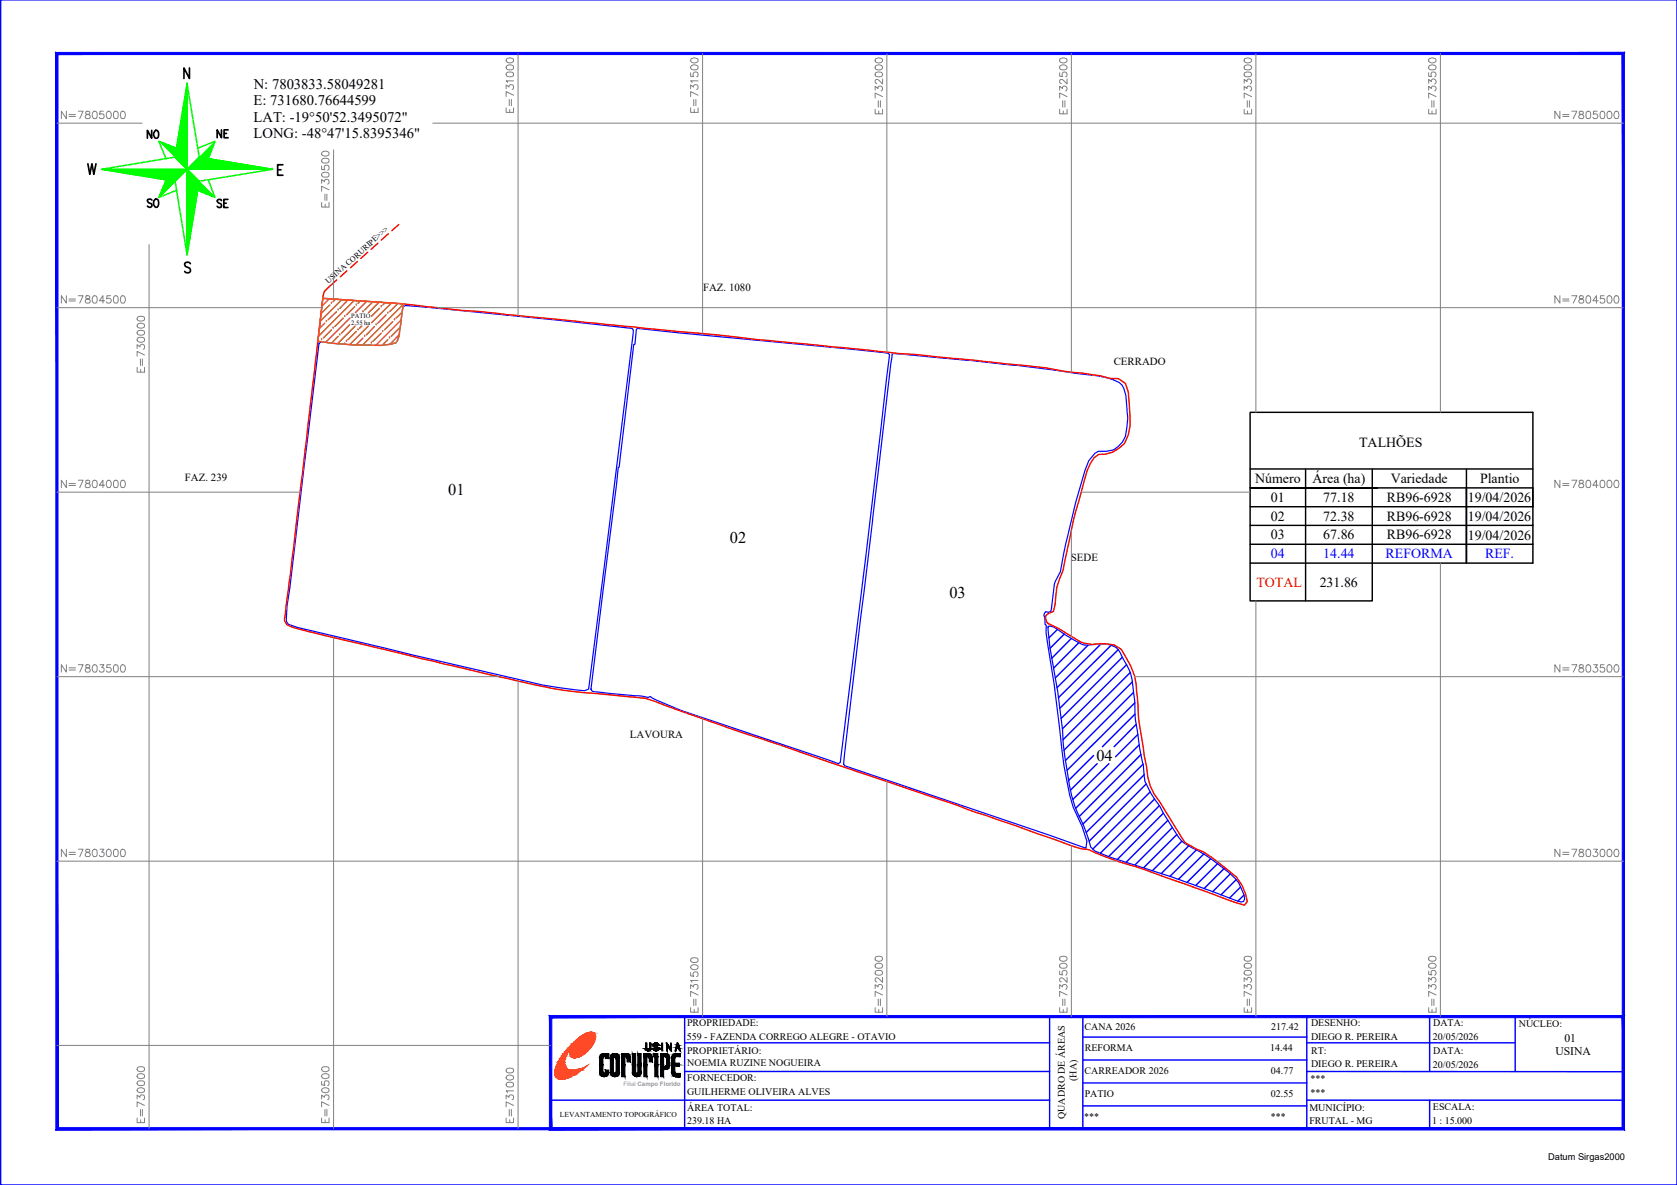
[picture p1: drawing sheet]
<svg xmlns="http://www.w3.org/2000/svg" width="297mm" height="210mm" viewBox="0 0 297 210" stroke-linecap="round" stroke-linejoin="round" font-family="sans-serif">
<defs><g id="words">
<g font-size="4" fill="#808080">
<text x="92.1" y="21.2" transform="rotate(-90 92.1 21.2)">E=731000</text>
<text x="190.1" y="21.5" transform="rotate(-90 190.1 21.5)">E=732500</text>
<text x="9.9" y="87.5">N=7804000</text>
<text x="274.5" y="87.5">N=7804000</text>
<text x="190.1" y="180.6" transform="rotate(-90 190.1 180.6)">E=732500</text>
<text x="92.1" y="200" transform="rotate(-90 92.1 200)">E=731000</text>
</g>
<g font-size="2.9">
<text x="79.4" y="87.6">01</text>
<text x="129.3" y="96.1">02</text>
<text x="168.2" y="105.8">03</text>
<text x="194.2" y="134.7">04</text>
</g>
<g font-size="2.6">
<text x="44.9" y="15.8">N: 7803833.58049281</text>
<text x="44.9" y="18.7">E: 731680.76644599</text>
<text x="44.9" y="21.6">LAT: -19°50'52.3495072&quot;</text>
<text x="44.9" y="24.5">LONG: -48°47'15.8395346&quot;</text>
</g>
<g font-size="2.5">
<text x="240.7" y="79.1">TALHÕES</text>
<text x="222.3" y="85.6">Número</text>
<text x="225.1" y="88.9">01</text>
<text x="232.5" y="85.6">Área (ha)</text>
<text x="234.4" y="88.9">77.18</text>
<text x="245.6" y="88.9">RB96-6928</text>
<text x="246.3" y="85.6">Variedade</text>
<text x="260" y="88.9">19/04/2026</text>
<text x="262.2" y="85.6">Plantio</text>
<text x="225.1" y="95.6">03</text>
<text x="225.1" y="92.2">02</text>
<text x="234.4" y="95.6">67.86</text>
<text x="234.4" y="92.2">72.38</text>
<text x="245.6" y="95.6">RB96-6928</text>
<text x="245.6" y="92.2">RB96-6928</text>
<text x="260" y="95.6">19/04/2026</text>
<text x="260" y="92.3">19/04/2026</text>
<text x="233.8" y="103.9">231.86</text>
</g>
<g font-size="2.5" fill="#00f">
<text x="225.1" y="98.9">04</text>
<text x="234.4" y="98.9">14.44</text>
<text x="245.4" y="98.9">REFORMA</text>
<text x="263" y="98.9">REF.</text>
</g>
<text font-size="2.5" fill="#f00" x="222.5" y="103.9">TOTAL</text>
<g font-size="2.1">
<text x="277.1" y="184.6">01</text>
<text x="275.5" y="187">USINA</text>
</g>
<g font-size="1.9">
<text x="124.5" y="51.6">FAZ. 1080</text>
<text x="197.3" y="64.6">CERRADO</text>
<text x="32.8" y="85.2">FAZ. 239</text>
<text x="189.7" y="99.4">SEDE</text>
<text x="111.6" y="130.8">LAVOURA</text>
</g>
<g font-size="1.8">
<text x="121.7" y="184.2">559 - FAZENDA CORREGO ALEGRE - OTAVIO</text>
<text x="121.7" y="181.8">PROPRIEDADE:</text>
<text x="192.1" y="182.5">CANA 2026</text>
<text x="225.2" y="182.5">217.42</text>
<text x="232.2" y="181.8">DESENHO:</text>
<text x="232.2" y="184.2">DIEGO R. PEREIRA</text>
<text x="253.8" y="184.3">20/05/2026</text>
<text x="253.9" y="181.8">DATA:</text>
<text x="269" y="182">NÚCLEO:</text>
<text x="121.7" y="186.6">PROPRIETÁRIO:</text>
<text x="121.7" y="188.9">NOEMIA RUZINE NOGUEIRA</text>
<text x="121.7" y="191.5">FORNECEDOR:</text>
<text x="190.7" y="191.5" transform="rotate(-90 190.7 191.5)">(HA)</text>
<text x="192.1" y="190.2">CARREADOR 2026</text>
<text x="192.1" y="186.1">REFORMA</text>
<text x="225" y="186.1">14.44</text>
<text x="225.1" y="190.2">04.77</text>
<text x="232.1" y="191.7">***</text>
<text x="232.2" y="186.6">RT:</text>
<text x="232.2" y="189.1">DIEGO R. PEREIRA</text>
<text x="253.8" y="189.1">20/05/2026</text>
<text x="253.9" y="186.6">DATA:</text>
<text x="121.7" y="194">GUILHERME OLIVEIRA ALVES</text>
<text x="121.7" y="196.8">ÁREA TOTAL:</text>
<text x="192.1" y="194.2">PATIO</text>
<text x="225.1" y="194.2">02.55</text>
<text x="231.9" y="196.8">MUNICÍPIO:</text>
<text x="232.1" y="194.2">***</text>
<text x="253.8" y="196.6">ESCALA:</text>
<text x="121.7" y="199.1">239.18 HA</text>
<text x="188.6" y="198.2" transform="rotate(-90 188.6 198.2)">QUADRO DE ÁREAS</text>
<text x="192.1" y="198.3">***</text>
<text x="225.1" y="198.3">***</text>
<text x="231.9" y="199.1">FRUTAL - MG</text>
<text x="253.6" y="199.1">1 : 15.000</text>
</g>
<text font-size="1.6" x="274.2" y="205.5">Datum Sirgas2000</text>
<text font-size="1.4" x="58.2" y="50.3" transform="rotate(-42 58.2 50.3)">USINA CORURIPE&gt;&gt;&gt;</text>
<text font-size="1.3" x="99.2" y="197.9">LEVANTAMENTO TOPOGRÁFICO</text>
<g font-size="1.2">
<text x="62.2" y="56.4">PATIO</text>
<text x="62.2" y="57.5">2.55 ha</text>
</g>
<text font-size="1.1" fill="#989898" x="110.4" y="192.4">Filial Campo Florido</text>
</g></defs>
<!-- layer: 0114000559003 -->
<path d="M158 62.7l14 1.2 6.3 .7a281.1 281.1 0 0 1 17.9 2.3l.9 .3a2.49 2.49 0 0 1 2.1 2.1l.2 .7 .4 4.1-.2 1.7a4.2 4.2 0 0 1-5.1 4.1l-.5 .4-1.1 1.3a115.2 115.2 0 0 0-4.5 16.4l-.6 3.3-1 2.1-.6 4.6-.2 .4-.8-.1-.3 .7 .2 .4v1.2l.2 .1v1.3a336 336 0 0 1 3.2 23.6l1 5.3 .6 2.1 1.6 3.4 .8 2.5-.2 1.4-6.2-2.3-36.5-12.3-.2-.3z" fill="none" stroke="#00f" stroke-width=".21"/>
<!-- layer: 0114000559002 -->
<path d="M112.7 58.3l.3-.1 36.6 3.5 7 .8 .7 .1 .3 .2-4.3 36.4-4.5 35.9-.3 .2-27.9-9.5-4.2-1.7-1.2-.7-.4 .1-1.6-.3-4.9-.3-3.1-.4-.4-.2-.1-.2 4.8-39.3 .2-.1 2.6-21.7h.2z" fill="none" stroke="#00f" stroke-width=".21"/>
<!-- layer: 0114000559001 -->
<path d="M56.5 60.8l.5-.2a66.2 66.2 0 0 0 10.4 .6l1.8-.2 .9-.3 .3-.4 .3-.9 .7-5.1 .4-.2 26.9 2.6 13.3 1.5 .2 .3-.1 .8-7.8 62.8-.8 .3-7.4-1.1-23-5.3-20.4-4.9-1.6-.5-.4-.6 .1-2.6 .5-3.2z" fill="none" stroke="#00f" stroke-width=".21"/>
<g fill="none" stroke="#00f" stroke-width=".25">
<path d="M185.7 111l-.1 .1M187.3 111.5l-1.5 1.5M188.5 112.3l-2.5 2.5M189.8 113.1l-3.5 3.5M191.1 113.8l-4.5 4.5M192.8 114.2l-5.9 5.9M195 114.1l-7.8 7.7M196.8 114.3l-9.3 9.3M198.1 115.1l-10.4 10.3M198.8 116.4l-10.9 10.9M199.5 117.7l-11.3 11.4M200.2 119.1l-11.9 11.9"/>
<path d="M193.7 133.8l-4.4 4.4M194.3 135.3l-4.7 4.7M196.4 135.3l-6.4 6.3M200.6 120.8l-12.1 12.1M200.8 122.7l-12.1 12M201 124.5l-12 12M201 126.5l-5.7 5.8M201.2 128.3l-3.9 4M201.5 130.1l-3.9 3.9M201.8 131.9l-11.3 11.3M202.1 133.7l-10.9 10.9M202.5 135.4l-10.7 10.6"/>
<path d="M202.7 137.2l-10.3 10.3M203 138.9l-10.1 10.1M203.7 140.3l-10.1 10.1M204.5 141.5l-9.6 9.6M205.3 142.7l-8.9 9M206.1 144l-8.2 8.2M206.9 145.3l-7.4 7.5M207.7 146.6l-6.7 6.6M208.4 147.8l-5.8 5.9M209.3 149l-5.2 5.2M210.6 149.8l-4.9 4.9M211.9 150.6l-4.7 4.7"/>
<path d="M213.2 151.3l-4.5 4.5M214.4 152.1l-4.1 4.2M215.6 153l-3.8 3.9M216.8 153.9l-3.5 3.5M217.9 154.8l-3.1 3.2M219 155.8l-2.7 2.7M219.7 157.1l-1.9 2M220.3 158.6l-1 1"/>
</g>
<!-- layer: 0114000559015 -->
<path d="M185.6 111.1l.3-.2 .7 .2 .6 .3a22.4 22.4 0 0 0 4.9 2.9 17.4 17.4 0 0 1 4.5-.1 2.78 2.78 0 0 1 2.1 2.1l.5 .8a9.1 9.1 0 0 1 1.4 4.3 34.2 34.2 0 0 1 .5 6.1l.8 5.1a26.2 26.2 0 0 1 .9 5.8 19.1 19.1 0 0 0 2.7 4.5l2.3 3.8a6.4 6.4 0 0 0 3.2 3.4 30.3 30.3 0 0 1 7.8 5.6l.6 .7 .9 2.1 .2 .7-.2 .5-.4 .1a537.9 537.9 0 0 0-23.3-8l-2.7-1.1-.7-.7a27.9 27.9 0 0 0-2.4-6.1 26.2 26.2 0 0 1-1.8-7.4l-.7-4.7a124 124 0 0 0-2.3-17.2z" fill="none" stroke="#00f" stroke-width=".21"/>
<!-- layer: FOLHA -->
<g fill="#00f" stroke="#00f" stroke-width=".18">
<path d="M9.9 9.3l.4 .4 277.4-.4zM10.3 9.7l277.4-.4-.4 .4zM287.3 9.7l.4 190.4v-190.8zM287.3 9.7l.4 190.4-.4-.4zM9.9 200.1h277.8l-.4-.4zM9.9 200.1l.4-.4h277zM9.9 9.3v190.8l.4-.4zM9.9 9.3l.4 .4v190z"/>
<path d="M97.3 179.9l.4 .4 190-.4zM97.7 180.3l190-.4-.4 .4zM287.7 179.9l-.4 .4 .4 19.8zM287.3 180.3l.4 19.8-.4-.4zM97.3 200.1h190.4l-.4-.4zM97.3 200.1l.4-.4h189.6zM97.3 179.9v20.2l.4-.4zM97.3 179.9l.4 .4v19.4z"/>
</g>
<g fill="none" stroke="#00f" stroke-width=".25">
<path d="M.1 0h296.9v209.9h-296.9zM97.5 194.9h88.4M121.3 180.1v19.8M121.3 189.8h64.6M121.3 184.7h64.6M185.9 180.1v19.8M191.8 180.1v19.9M191.8 183.7h39.7M191.8 187.8h39.7M191.8 191.8h39.7M191.8 195.9h39.7M231.5 180.1v19.8"/>
<path d="M231.5 194.9h56M231.5 184.7h36.8M231.5 189.8h56M253.2 180.1v9.6M253.2 194.9v5M268.4 180.1v9.7"/>
</g>
<!-- layer: PDF_SETA_NORTE -->
<g fill="none" stroke="#0f0" stroke-width=".25">
<path d="M33.1 14.9h.1M33.1 14.8v30.3M33.1 15h.1M33.1 15.1v.1M33.1 15.3l-.1 .1M33.1 15.4l-.1 .2M33.1 15.6l-.1 .1M33.1 15.7l-.1 .1M33.1 15.8l-.1 .2M33.1 15.9l-.2 .3M33.1 16.1l-.2 .3M33.1 16.2l-.2 .3"/>
<path d="M33.1 16.4l-.3 .3M33.1 16.5l-.3 .3M33.1 16.6l-.3 .4M33.1 16.7l-.3 .5M33.1 16.9l-.3 .4M33.1 17l-.4 .5M33.1 17.2l-.4 .4M33.1 17.3l-.4 .5M33.1 17.4l-.5 .6M33.1 17.5l-.5 .6M33.1 17.7l-.5 .6M33.1 17.8l-.5 .6"/>
<path d="M33.1 18l-.6 .6M33.1 18.1l-.6 .7M33.1 18.2l-.6 .7M33.1 18.3l-.7 .8M33.1 18.5l-.7 .7M33.1 18.6l-.7 .8M33.1 18.8l-.7 .8M33.1 18.9l-.8 .8M33.1 19l-.8 .9M33.1 19.1l-.8 .9M33.1 19.3l-.9 .9M33.1 19.4l-.9 1"/>
<path d="M33.1 19.6l-.9 .9M33.1 19.7l-.9 1M33.1 19.8l-.9 1M33.1 20l-1 1M18 30h30.3M18.2 30h-.1M18.3 30h.1M18.4 30v.1M18.6 30l-.1 .1M18.7 30l-.1 .1M18.9 30l-.2 .1M19 30l-.1 .1"/>
<path d="M19.1 30l-.1 .2M19.2 30l-.1 .2M19.4 30l-.2 .2M19.5 30l-.2 .2M19.7 30l-.3 .2M19.8 30l-.3 .2M19.9 30l-.2 .2M20.1 30l-.3 .3M20.2 30l-.3 .3M20.3 30l-.3 .3M20.5 30l-.4 .3M20.6 30l-.4 .4"/>
<path d="M20.7 30l-.4 .4M20.9 30l-.4 .4M21 30l-.4 .4M21.1 30l-.4 .4M21.2 30l-.4 .5M21.4 30l-.5 .5M21.5 30l-.5 .5M21.7 30l-.6 .5M21.8 30l-.6 .5M21.9 30l-.5 .5M22 30l-.5 .5M22.2 30l-.6 .6"/>
<path d="M22.3 30l-.6 .6M22.5 30l-.7 .6M22.6 30l-.7 .6M22.7 30l-.7 .6M22.8 30l-.6 .7M23 30l-.7 .7M23.1 30l-.7 .7M23.3 30l-.8 .7M23.4 30l-.8 .7M23.5 30l-.8 .8M23.7 30l-.9 .8M23.8 30l-.8 .8"/>
<path d="M23.9 30l-.8 .8M24.1 30l-.9 .9M24.2 30l-.9 .9M24.3 30l-.9 .9M24.5 30l-1 .9M24.6 30l-.9 .9M24.8 30l-1 1M24.9 30l-1 1M25 30l-1 1M25.1 30l-1 1M25.3 30l-1.1 1M25.4 30l-1 1"/>
<path d="M25.5 30l-1 1M25.7 30l-1.1 1.1M25.8 30l-1.1 1.1M25.9 30l-1.1 1.1M26.1 30l-1.2 1.1M26.2 30l-1.2 1.1M26.3 30l-1.1 1.2M26.5 30l-1.2 1.2M26.6 30l-1.2 1.2M26.7 30l-1.2 1.2M26.9 30l-1.3 1.3M27 30l-1.2 1.3"/>
<path d="M27.1 30l-1.2 1.3M27.2 30l-1.2 1.3M27.4 30l-1.3 1.3M27.5 30l-1.3 1.3M27.7 30l-1.4 1.3M27.8 30l-1.4 1.4M27.9 30l-1.3 1.4M28.1 30l-1.4 1.4M28.2 30l-1.4 1.4M28.3 30l-1.4 1.4M28.4 25.1l2.6 2.6M28.5 30l-1.5 1.5"/>
<path d="M28.6 30l-1.5 1.5M28.6 25.2l2.5 2.4M28.7 30l-1.5 1.5M28.8 25.3l2.3 2.2M28.9 30l-1.5 1.6M29 30l-1.5 1.6M29.1 25.3l2 2.1 2-2.1M29.2 30l-1.6 1.6M29.3 30l-1.6 1.6M29.3 25.4l1.8 1.9M29.4 30l-1.6 1.6M29.4 31.9h.1"/>
<path d="M29.4 25.5l1.7 1.6M29.5 30l-1.6 1.6M29.7 30l-1.7 1.6M29.7 31.9l-.5 .5M29.8 30l-1.7 1.7M29.9 25.7l1.2 1.2M30 30l-1.7 1.7M30.1 30l-1.7 1.7M30.1 25.8l1 1.1M30.2 30l-1.7 1.7M30.3 30l-1.7 1.8M30.3 25.9l.9 .8"/>
<path d="M30.5 30l-1.8 1.8M30.6 26l.6 .6M30.6 30l-1.8 1.8M30.6 32.1l-2.2 2.2M30.7 30l-1.8 1.8M30.8 26l.4 .5M30.9 30l-1.8 1.8M30.9 32.1l-2.6 2.6M31 26.1l.2 .3M31 30l-1.8 1.8M31.1 30l-1.8 1.8M31.3 26.3l-3.2-1.3 1.3 3.1"/>
<path d="M31.3 33.7l-3.2 1.3M31.3 30l-1.9 1.9-1.3 3.1 5-5M31.4 30l-2.1 2.1M31.6 30l-2 1.9M31.7 30l-2.5 2.6M31.9 30l-2.8 2.8M32 30l-3.1 3M32.1 30l-3.2 3.2M32.2 30l-3.4 3.5M32.4 30l-3.7 3.7M32.5 30l-3.9 3.9M32.7 30l-4.2 4.1"/>
<path d="M32.8 30l-2.1 2.1M32.9 30l-4.6 4.5M33 30l-2.1 2.1M33.1 34.6l2.1-2.1 2.3 2.2M33.1 34.4l2.1-2.1 2.5 2.5M33.1 30h.1M33.1 24.4l-1.8 1.9-.1-.1M33.1 25.1l-2 2-1.4-1.5M33.1 25.8l-2.1 2 2.1 2.2-2.1 2.1M33.1 20.1l-1 1M33.1 20.2l-1 1.1M33.1 20.4l-1.1 1.1"/>
<path d="M33.1 20.5l-1.1 1.1M33.1 20.6l-1.1 1.2M33.1 20.8l-1.1 1.1M33.1 20.9l-1.2 1.2M33.1 21l-1.2 1.3M33.1 21.1l-1.2 1.3M33.1 21.3l-1.2 1.3M33.1 21.4l-1.2 1.3M33.1 21.6l-1.3 1.3M33.1 21.7l-1.3 1.4M33.1 21.8l-1.3 1.4M33.1 21.9l-1.4 1.5"/>
<path d="M33.1 22.1l-1.4 1.5M33.1 22.2l-1.4 1.5M33.1 22.4l-1.4 1.5M33.1 22.5l-1.4 1.5M33.1 22.6l-1.5 1.6M33.1 22.7l-1.5 1.7M33.1 22.9l-1.6 1.6M33.1 23l-1.6 1.7M33.1 23.2l-1.6 1.7M33.1 23.3l-1.7 1.7M33.1 23.5l-1.7 1.7M33.1 23.6l-1.7 1.7"/>
<path d="M33.1 23.7l-1.7 1.8M33.1 23.9l-1.7 1.8M33.1 24l-1.8 1.8M33.1 24.1l-1.8 1.9M33.1 24.3l-1.8 1.8M33.1 24.5l-1.9 2M33.1 24.7l-1.9 1.9M33.1 24.8l-1.9 2M33.1 24.9l-2 2M33.1 25.2l-2 2.1M33.1 25.5l-2 2.1M33.1 25.6l-2.1 2.1"/>
<path d="M33.1 25.9l-2 2M33.1 26l-2 2M33.1 26.1l-1.9 1.9M33.1 26.3l-1.8 1.8M33.1 26.4l-1.7 1.8M33.1 26.6l-1.7 1.7M33.1 26.7l-1.6 1.6M33.1 26.8l-1.6 1.6M33.1 26.9l-1.4 1.6M33.1 27.1l-1.4 1.4M33.1 27.2l-1.3 1.4M33.1 27.4l-1.3 1.3"/>
<path d="M33.1 27.5l-1.2 1.2M33.1 27.6l-1.2 1.2M33.1 27.7l-1.1 1.1M33.1 27.9l-1 1.1M33.1 28l-.9 1M33.1 28.2l-.9 .9M33.1 28.3l-.8 .8M33.1 28.4l-.8 .8M33.1 28.5l-.7 .8M33.1 28.7l-.6 .7M33.1 28.8l-.5 .6M33.1 29l-.5 .5"/>
<path d="M33.1 29.1l-.4 .4M33.1 29.2l-.3 .4M33.1 29.4l-.3 .2M33.1 29.5l-.2 .2M33.1 29.6l-.1 .2M33.1 29.7l-.1 .2M33.1 29.9h.1M33.2 30.1l-.1 .1M33.3 30.2l-.2 .1M33.4 30.2l-.3 .2M33.4 30.3l-.3 .2M33.5 30.3l-.4 .4"/>
<path d="M33.6 30.4l-.5 .4M33.6 30.5l-.5 .5M33.7 30.5l-.6 .6M33.8 30.6l-.7 .6M33.8 30.7l-.7 .6M33.9 30.7l-.8 .8M33.9 30.8l-.8 .8M34 39.8l-.9 .9M34 39.7l-.9 .9M34 30.9l-.9 .9M34.1 39.6l-1 .9M34.1 39.4l-1 1"/>
<path d="M34.1 31l-1 .9M34.1 39.2l-1 1M34.1 39l-1 1.1M34.1 38.9l-1 1M34.1 31l-1 1M34.2 38.7l-1.1 1.1M34.2 38.6l-1.1 1.1M34.2 31.1l-1.1 1M34.3 38.5l-1.2 1.1M34.3 38.2l-1.2 1.2M34.3 38.1l-1.2 1.2M34.3 31.1l-1.2 1.2"/>
<path d="M34.4 37.9l-1.3 1.2M34.4 37.8l-1.3 1.2M34.4 31.2l-1.3 1.2M34.4 37.6l-1.3 1.3M34.4 37.4l-1.3 1.3M34.4 37.3l-1.3 1.3M34.4 31.3l-1.3 1.3M34.5 37.1l-1.4 1.4M34.5 37l-1.4 1.3M34.5 31.3l-1.4 1.4M34.5 36.8l-1.4 1.4M34.5 36.6l-1.4 1.5"/>
<path d="M34.6 36.5l-1.5 1.4M34.6 31.4l-1.5 1.4M34.6 36.3l-1.5 1.5M34.6 36.2l-1.5 1.4M34.6 31.5l-1.5 1.4M34.7 36l-1.6 1.5M34.7 35.9l-1.6 1.5M34.7 35.7l-1.6 1.5M34.7 31.6l-1.6 1.5M34.7 35.5l-1.6 1.6M34.7 35.4l-1.6 1.6M34.7 31.6l-1.6 1.6"/>
<path d="M34.8 35.2l-1.7 1.6M34.8 35.1l-1.7 1.6M34.8 34.9l-1.7 1.6M34.8 34.7l-1.7 1.7M34.8 31.7l-1.7 1.7M34.9 34.6l-1.8 1.7M34.9 31.8l-1.8 1.7M34.9 34.4l-1.8 1.8M34.9 34.3l-1.8 1.7M35 34.1l-1.9 1.8M35 33.9l-1.9 1.8M35 31.8l-1.9 1.8"/>
<path d="M35 26.3l3.1-1.3-1.2 3.1M35 33.8l-1.9 1.8M35 31.9l-1.9 1.9M35 33.7l.1 .1M35 33.6l-1.9 1.9M35 33.6l.3 .2M35.1 33.3l-2 1.9M35.1 31.9l-2 2M35.1 33.4l.6 .6M35.1 33.2l.9 .9M35.2 32.9l-2.1 2.1M35.2 32l-2.1 2"/>
<path d="M35.2 33l1.2 1.3M35.2 32.9l1.4 1.4M35.2 32.8l-2.1 2M35.2 32.7l-2.1 2M35.2 32.8l1.7 1.6M35.2 32.7l1.8 1.8M35.2 32.6l2 2M35.2 32.1l-2.1 2.1M35.3 27.8l-2.2 2.2 2.2 2.1-2.2 13-2.1-13-13-2.1 13-2.2 2.1-13 2.2 13 13 2.2-13 2.1M35.3 32.1l-2.2 2.2M35.3 32.2l2.6 2.7M35.3 27.8l-2.1 2.2"/>
<path d="M35.4 27.9l-2.1 2.1M35.5 33.9l-.5-.4-1.9 1.9M35.5 27.9l-2 2.1M35.6 27.9l-2 2.1M35.9 27.9l-2 2.1M36 28l-2 2M36.1 28l-2 2M36.2 34.2l-1.1-1.1-2 2M36.2 28l-1.9 2M36.4 28l-2 2M36.5 28l-2 2M36.6 28l-1.9 2"/>
<path d="M36.8 28.1l-1.9 1.9M36.9 31.9l1.2 3.1-3.1-1.3M36.9 28v.1M36.9 28.1l-1.9 1.9M37 27.8l-2.2 2.2M37 28.2l-1.8 1.8M37.1 27.6l-.5 .4M37.2 28.2l-1.9 1.8M37.2 27.4l-.7 .6M37.2 27.1l-.8 .9M37.3 28.2l-1.8 1.8M37.3 26.9l-1 1.1"/>
<path d="M37.4 28.2l-1.8 1.8M37.4 26.7l-1.2 1.3M37.5 28.2l-1.8 1.8M37.5 26.6l-1.4 1.4M37.6 28.3l-1.8 1.7M37.6 26.3l-1.6 1.7M37.7 26.1l-4 3.9M37.7 28.3l-1.7 1.7M37.8 25.9l-2.1 2M37.9 28.3l-1.8 1.7M37.9 25.7l-2.3 2.2M38 28.3l-1.7 1.7"/>
<path d="M38 25.4l-2.5 2.5M38 25.2l-2.6 2.7M38.1 28.3l-1.7 1.7M38.2 28.3l-1.7 1.7M38.3 28.3l-1.7 1.7M38.4 28.4l-1.6 1.6M38.6 28.4l-1.7 1.6M38.7 28.4l-1.6 1.6M38.8 28.4l-1.6 1.6M38.9 28.4l-1.6 1.6M39 28.5l-1.5 1.5M39.1 28.5l-1.5 1.5"/>
<path d="M39.2 28.5l-1.5 1.5M39.3 28.5l-1.4 1.5M39.5 28.5l-1.5 1.5M39.6 28.5l-1.5 1.5M39.7 28.5l-1.4 1.5M39.8 28.6l-1.4 1.4M39.9 28.6l-1.3 1.4M40 28.6l-1.3 1.4M40.1 28.6l-1.3 1.4M40.3 28.7l-1.4 1.3M40.4 28.7l-1.3 1.3M40.5 28.7l-1.3 1.3"/>
<path d="M40.6 28.7l-1.3 1.3M40.7 28.7l-1.2 1.3M40.8 28.8l-1.2 1.2M40.9 28.8l-1.2 1.2M41 28.8l-1.1 1.2M41.2 28.8l-1.2 1.2M41.3 28.8l-1.2 1.2M41.4 28.8l-1.1 1.2M41.5 28.8l-1.1 1.2M41.6 28.9l-1.1 1.1M41.7 28.9l-1 1.1M41.9 28.9l-1.1 1.1"/>
<path d="M42 29l-1.1 1M42.1 29l-1.1 1M42.2 29l-1 1M42.3 29l-1 1M42.4 29.1l-.9 .9M42.5 29.1l-.9 .9M42.7 29.1l-1 .9M42.8 29.1l-.9 .9M42.9 29.1l-.9 .9M43 29.1l-.9 .9M43.1 29.1l-.8 .9M43.3 29.2l-.9 .8"/>
<path d="M43.4 29.2l-.9 .8M43.5 29.2l-.8 .8M43.6 29.2l-.8 .8M43.7 29.2l-.7 .8M43.8 29.3l-.7 .7M43.9 29.3l-.7 .7M44.1 29.3l-.8 .7M44.2 29.3l-.7 .7M44.3 29.3l-.7 .7M44.4 29.4l-.6 .6M44.5 29.4l-.6 .6M44.6 29.4l-.6 .6"/>
<path d="M44.8 29.4l-.7 .6M44.9 29.4l-.6 .6M45 29.4l-.6 .6M45.1 29.4l-.5 .6M45.2 29.5l-.5 .5M45.3 29.5l-.5 .5M45.5 29.5l-.6 .5M45.6 29.5l-.5 .5M45.7 29.6l-.5 .4M45.8 29.6l-.5 .4M45.9 29.6l-.4 .4M46 29.6l-.4 .4"/>
<path d="M46.1 29.6l-.3 .4M46.2 29.6l-.3 .4M46.4 29.6l-.4 .4M46.5 29.7l-.3 .3M46.6 29.7l-.3 .3M46.7 29.7l-.2 .3M46.8 29.7l-.2 .3M46.9 29.7l-.2 .3M47 29.8l-.2 .2M47.2 29.8l-.2 .2M47.3 29.8l-.2 .2M47.4 29.9l-.1 .1"/>
<path d="M47.5 29.9l-.1 .1M47.6 29.9l-.1 .1M47.7 29.9v.1M47.8 29.9v.1M47.9 29.9v.1M48.1 29.9v.1M48.2 30h.1M33.1 45h.1M33.2 44.8l-.1 .1M33.2 44.7l-.1 .1M33.2 44.5l-.1 .1M33.3 44.3l-.2 .2"/>
<path d="M33.3 44.2l-.2 .1M33.3 44l-.2 .2M33.4 43.9l-.3 .2M33.4 43.7l-.3 .3M33.4 43.5l-.3 .3M33.4 43.4l-.3 .3M33.5 43.2l-.4 .3M33.5 43.1l-.4 .3M33.5 42.9l-.4 .4M33.6 42.8l-.5 .4M33.6 42.6l-.5 .4M33.6 42.4l-.5 .5"/>
<path d="M33.6 42.3l-.5 .5M33.6 42.1l-.5 .5M33.7 42l-.6 .5M33.7 41.8l-.6 .5M33.7 41.6l-.6 .6M33.8 41.5l-.7 .6M33.8 41.3l-.7 .7M33.8 41.2l-.7 .6M33.8 41l-.7 .7M33.9 40.8l-.8 .7M33.9 40.7l-.8 .7M33.9 40.5l-.8 .8"/>
<path d="M33.9 40.4l-.8 .8M33.9 40.2l-.8 .8M34 40l-.9 .9"/>
</g>
<g fill="none" stroke="#000" stroke-width=".3">
<path d="M33.6 12v1.9l-1-1.9v1.9M15.6 29l.3 1.9 .4-1.9 .3 1.9 .4-1.9M26.9 23.1v1.4l-.8-1.4v1.4M26.9 35.4l-.2-.1-.6 .1 .2 .5 .6 .3v.3a.46 .46 0 0 1-.8 0M27.5 35.3h.1a.76 .76 0 0 1 .6 .6 .76 .76 0 0 1-.3 .7l-.1 .1a.78 .78 0 0 1-.6-.6 .78 .78 0 0 1 .3-.8zM27.5 23.2l.1-.1a.78 .78 0 0 1 .6 .6 .78 .78 0 0 1-.3 .7l-.3 .1a.81 .81 0 0 1-.1-1.3zM39.2 35.5a.4 .4 0 0 0-.4-.2 .4 .4 0 0 0-.3 .4l.2 .3 .4 .1a.38 .38 0 0 1 .1 .5 .38 .38 0 0 1-.6 .1l-.1-.2M39.2 23v1.4l-.7-1.4v1.4M39.7 36h.4M39.7 23.6h.4M40.4 35.3h-.7v1.5h.7M40.4 23h-.7v1.4h.7"/>
<path d="M49.2 30.1h.6M50.1 29.2h-.9v1.8h.9M33.7 46.7a.6 .6 0 0 0-1 0l.1 .5 .8 .3a.49 .49 0 0 1-.2 .8h-.4l-.3-.2"/>
</g>
<!-- layer: MARGEM -->
<g fill="#000" stroke="#000" stroke-width=".18">
<path d="M108.4 186.8h1.1zM114.8 187.2h.7zM114.9 186h.3zM115.9 184.9h.7zM115.9 186h.6zM116 184.8h.4zM116.4 185.6h.2zM117.8 187.2h.8zM117.9 188.9h.7zM119.6 190.7h.9z"/>
<path d="M106.2 189.9h.6zM106.2 189.9h.6z"/>
<path d="M106.2 190.1h.6zM106.2 190.1h.6z"/>
<path d="M106.2 190.1h.7zM106.2 190.1h.7z"/>
<path d="M106.2 188.6l.6 1.3v-1.3zM106.2 188.6l.6 1.3h-.6z"/>
<path d="M106.2 189.9l.6 .1zM106.2 189.9l.6 .1z"/>
<path d="M106.2 190h.6zM106.2 190h.6z"/>
<path d="M106.2 190h.6zM106.2 190h.6z"/>
<path d="M106.2 190l.6 .1zM106.2 190l.6 .1z"/>
<path d="M106.2 187.3h.6zM106.2 187.3h.6z"/>
<path d="M106.2 187.3l.6 .1zM106.2 187.3l.6 .1z"/>
<path d="M106.2 187.4h.6zM106.2 187.4h.6z"/>
<path d="M106.2 187.4l.6 1.2v-1.2zM106.2 187.4l.6 1.2h-.6z"/>
<path d="M106.2 190.1h.7zM106.2 190.1h.7z"/>
<path d="M106.2 187.3h.6zM106.2 187.3h.6z"/>
<path d="M106.2 190.1h.7zM106.2 190.1h.7z"/>
<path d="M106.2 187.2h.7zM106.2 187.2h.7z"/>
<path d="M106.2 187.2h.7zM106.2 187.2l.6 .1zM106.2 187.3h.6zM106.2 187.3h.6z"/>
<path d="M106.2 190.1h.8zM106.2 190.1h.8z"/>
<path d="M106.2 187.2h.8zM106.2 187.2h.8z"/>
<path d="M106.2 187.2h.8zM106.2 187.2h.7z"/>
<path d="M107.2 190.1h.6zM107.2 190.1h.6z"/>
<path d="M107.2 189.9h.6zM107.2 189.9h.6z"/>
<path d="M106.8 190.7h.4zM106.8 190.7h.3z"/>
<path d="M106.7 190.6h.6zM106.7 190.6l.5 .1z"/>
<path d="M106.5 190.6h1zM106.5 190.6h.8z"/>
<path d="M106.4 190.5h1.2zM106.4 190.5l1.1 .1z"/>
<path d="M106.3 190.3l1.3 .2 .1-.2zM106.3 190.3l1.3 .2h-1.2z"/>
<path d="M107.2 190.1h.6zM107.1 190.1h.7z"/>
<path d="M107.1 190.1h.7zM107.1 190.1h.7z"/>
<path d="M107.1 190.1h.7zM107 190.1h.8z"/>
<path d="M107 190.1h.8zM107 190.1h.8z"/>
<path d="M106.2 190.1l1.6 .1zM106.2 190.1l1.6 .1z"/>
<path d="M106.2 190.2l1.5 .1 .1-.1zM106.2 190.2l1.5 .1h-1.4z"/>
<path d="M107.2 189.5l.6 .4v-.4zM107.2 189.5l.6 .4h-.6z"/>
<path d="M107.2 189.9l.6 .1zM107.2 189.9l.6 .1z"/>
<path d="M107.2 190h.6zM107.2 190h.6z"/>
<path d="M107.2 190h.6zM107.2 190h.6z"/>
<path d="M107.2 190h.6zM107.2 190l.6 .1z"/>
<path d="M107 186.6h.8zM106.8 186.6h1z"/>
<path d="M106.8 186.6l1 .1zM106.7 186.7h1.1z"/>
<path d="M106.7 186.7h1.1zM106.5 186.7h1.3z"/>
<path d="M106.5 186.7l1.3 .1zM106.5 186.7l1.3 .1h-1.3z"/>
<path d="M106.5 186.8l1.3 .2v-.2zM106.5 186.8l1.3 .2h-1.5z"/>
<path d="M106.3 187l1.5 .1v-.1zM106.3 187l1.5 .1h-1.5z"/>
<path d="M106.3 187.1l1.5 .1zM106.3 187.1l1.5 .1h-1.6z"/>
<path d="M107.2 187.2l.6 .3v-.3zM107.2 187.2l.6 .3h-.6z"/>
<path d="M108.1 189.9h.6zM108.1 189.9h.6z"/>
<path d="M108.1 190.1h.6zM108.1 190.1h.6z"/>
<path d="M108.1 190.1h.7zM108.1 190.1h.7z"/>
<path d="M108.1 187.4l.6 2.5v-2.5zM108.1 187.4l.6 2.5h-.6z"/>
<path d="M108.1 189.9l.6 .1zM108.1 189.9l.6 .1z"/>
<path d="M108.1 187.3h.6zM108.1 187.3h.6z"/>
<path d="M108.1 187.3l.6 .1zM108.1 187.3l.6 .1z"/>
<path d="M108.1 187.4h.6zM108.1 187.4h.6zM108.1 187.4h.6zM108.1 187.4h.6z"/>
<path d="M108.1 190h.6zM108.1 190h.6z"/>
<path d="M108.1 190h.6zM108.1 190h.6z"/>
<path d="M108.1 190l.6 .1zM108.1 190l.6 .1z"/>
<path d="M108.1 187.3h.6zM108.1 187.3h.6z"/>
<path d="M108.1 190.1h.7zM108.1 190.1h.7z"/>
<path d="M108.1 187.2h.7zM108.1 187.2h.7z"/>
<path d="M108.1 187.2h.7zM108.1 187.2l.6 .1zM108.1 187.3h.6zM108.1 187.3h.6z"/>
<path d="M108.1 190.1h.7zM108.1 190.1h.7z"/>
<path d="M108.1 187.2h.7zM108.1 187.2h.8z"/>
<path d="M108.1 187.2h.7zM108.1 187.2h.7z"/>
<path d="M108.1 190.1l.8 .1zM108.1 190.1l.8 .1z"/>
<path d="M108.9 186.6h.1zM108.8 186.6h.2z"/>
<path d="M108.8 186.6h.3zM108.7 186.6h.4z"/>
<path d="M108.7 186.6l.5 .1zM108.6 186.7h.6zM108.6 186.7h.6zM108.6 186.7h.6z"/>
<path d="M109.1 190.1h.6zM109.1 190.1h.6z"/>
<path d="M109.1 187.3h.6zM109.1 187.3h.6z"/>
<path d="M109.1 189.9h.6zM109.1 189.9h.6z"/>
<path d="M108.7 190.7h.4zM108.7 190.7h.3z"/>
<path d="M108.6 186.7h.7zM108.5 186.7h.8z"/>
<path d="M108.6 190.6h.6zM108.6 190.6l.5 .1z"/>
<path d="M108.5 186.7h.8zM108.4 186.7h.9z"/>
<path d="M108.4 186.7l1.1 .1zM108.4 186.7l1.1 .1h-1.1zM108.4 186.8h1.1z"/>
<path d="M108.4 190.6h1zM108.4 190.6h.8z"/>
<path d="M108.4 186.8l1.1 .1zM108.3 186.9h1.2z"/>
<path d="M108.3 190.5h1.2zM108.3 190.5l1.1 .1z"/>
<path d="M108.3 186.9l1.3 .1zM108.3 186.9l1.3 .1z"/>
<path d="M108.2 187h1.4zM108.2 187h1.4h-1.4z"/>
<path d="M108.2 190.3l1.3 .2 .1-.2zM108.2 190.3l1.3 .2h-1.2z"/>
<path d="M108.2 187l1.4 .1zM108.2 187l1.4 .1z"/>
<path d="M108.2 187.1l1.5 .1zM108.2 187.1l1.5 .1h-1.6zM108.1 187.2h1.6zM108.1 187.2h1.6z"/>
<path d="M108.9 187.2h.8zM108.9 187.2h.8z"/>
<path d="M109 187.2h.7zM109 187.2h.7z"/>
<path d="M109 187.2h.7zM109 187.2h.7z"/>
<path d="M109 187.2l.7 .1zM109 187.2l.7 .1z"/>
<path d="M109.1 187.3h.6zM109.1 187.3h.6z"/>
<path d="M109.1 190.1h.6zM109 190.1h.7z"/>
<path d="M109 190.1h.7zM109 190.1h.7z"/>
<path d="M109 190.1h.7zM109 190.1h.7z"/>
<path d="M109 190.1l.7 .1zM109 190.1l.7 .1z"/>
<path d="M108.1 190.2h1.6zM108.1 190.2h1.6z"/>
<path d="M108.1 190.2l1.5 .1 .1-.1zM108.1 190.2l1.5 .1h-1.4z"/>
<path d="M109.1 187.3h.6zM109.1 187.3h.6z"/>
<path d="M109.1 187.3l.6 .1zM109.1 187.3l.6 .1z"/>
<path d="M109.1 187.4h.6zM109.1 187.4h.6z"/>
<path d="M109.1 187.4l.6 .1zM109.1 187.4l.6 .1z"/>
<path d="M109.1 187.5l.6 2.4v-2.4zM109.1 187.5l.6 2.4h-.6z"/>
<path d="M109.1 189.9h.6zM109.1 189.9h.6z"/>
<path d="M109.1 189.9l.6 .1zM109.1 189.9l.6 .1z"/>
<path d="M109.1 190h.6zM109.1 190h.6z"/>
<path d="M109.1 190h.6zM109.1 190h.6z"/>
<path d="M109.1 190h.6zM109.1 190l.6 .1z"/>
<path d="M110.1 187.2l.6 1.4v-1.4zM110.1 187.2l.6 1.4h-.6z"/>
<path d="M110.1 188.6l.6 2.1v-2.1zM110.1 188.6l.6 2.1h-.6z"/>
<path d="M110.9 187.2h.7zM111 187.2h.6zM111 187.2h.6z"/>
<path d="M110.1 186.6h.9zM110.1 186.6h.9z"/>
<path d="M110.1 186.6l1.1 .1zM110.1 186.6l1.1 .1z"/>
<path d="M110.1 186.7h1.2zM110.1 186.7h1.2z"/>
<path d="M110.1 186.7l1.3 .1-.1-.1zM110.1 186.7l1.3 .1h-1.3z"/>
<path d="M110.1 186.8l1.4 .1zM110.1 186.8l1.4 .1z"/>
<path d="M110.1 186.9l1.5 .1-.1-.1zM110.1 186.9l1.5 .1h-1.5z"/>
<path d="M110.1 187l1.5 .2v-.2zM110.1 187l1.5 .2h-1.5zM110.1 187.2h1.5zM110.1 187.2h1.5z"/>
<path d="M110.9 187.2h.7zM110.9 187.2h.7z"/>
<path d="M110.9 187.2h.7zM110.9 187.2h.7zM110.9 187.2h.7z"/>
<path d="M111 187.2l.6 .1zM111 187.2l.6 .1z"/>
<path d="M111 187.3h.6zM111 187.3h.6z"/>
<path d="M111 187.3h.7zM111 187.3h.7z"/>
<path d="M111.1 187.3h.6zM111.1 187.3h.6z"/>
<path d="M111.1 187.3l.6 .1zM111.1 187.3l.6 .1z"/>
<path d="M111.1 187.4h.6zM111.1 187.4h.6z"/>
<path d="M111.1 187.4l.6 .1zM111.1 187.4l.6 .1z"/>
<path d="M111.1 187.5l.6 .6v-.6zM111.1 187.5l.6 .6h-.6z"/>
<path d="M112 190.1h.6zM112 190.1h.6z"/>
<path d="M112 190.1h.7zM112 190.1h.7z"/>
<path d="M112 186.6l.6 2v-2zM112 186.6l.6 2h-.6z"/>
<path d="M112 188.6l.6 1.4v-1.4zM112 188.6l.6 1.4h-.6z"/>
<path d="M112 190h.6zM112 190h.6z"/>
<path d="M112 190h.6zM112 190h.6z"/>
<path d="M112 190h.6zM112 190h.6z"/>
<path d="M112 190l.6 .1zM112 190l.6 .1z"/>
<path d="M112 190.1h.7zM112 190.1h.7z"/>
<path d="M112 190.1h.7zM112 190.1h.7z"/>
<path d="M112 190.1l.8 .1zM112 190.1l.8 .1z"/>
<path d="M112.9 190.1h.7zM112.9 190.1h.7z"/>
<path d="M113 190h.6zM113 190h.6z"/>
<path d="M112.6 190.7h.4zM112.6 190.7h.2z"/>
<path d="M112.4 190.6h.7zM112.4 190.6l.6 .1z"/>
<path d="M112.3 190.6h1zM112.3 190.6h.8z"/>
<path d="M112.2 190.5h1.2zM112.2 190.5l1.1 .1z"/>
<path d="M112.1 190.3l1.3 .2v-.2zM112.1 190.3l1.3 .2h-1.2z"/>
<path d="M112.9 190.1h.6zM112.9 190.1h.6z"/>
<path d="M112.9 190.1h.6zM112.8 190.1h.7z"/>
<path d="M112.8 190.1l.7 .1zM112.8 190.1l.7 .1z"/>
<path d="M112 190.2h1.5zM112 190.2h1.5z"/>
<path d="M112.1 190.2l1.3 .1 .1-.1zM112.1 190.2l1.3 .1h-1.3z"/>
<path d="M113 188.6l.6 1.4v-1.4zM113 188.6l.6 1.4h-.6z"/>
<path d="M113 190h.6zM113 190h.6z"/>
<path d="M113 190h.6zM113 190h.6z"/>
<path d="M113 190l.6 .1zM113 190l.6 .1z"/>
<path d="M112.9 190.1h.7zM112.9 190.1h.6z"/>
<path d="M113 186.6l.6 2v-2zM113 186.6l.6 2h-.6z"/>
<path d="M114.4 185.9h.2zM114.4 185.9h.2z"/>
<path d="M114.5 186h.7zM114.5 186h.7z"/>
<path d="M114.4 184.8l.1 .9v-.9zM114.4 184.8l.1 .9h-.1z"/>
<path d="M114.4 185.7l.1 .1zM114.4 185.7l.1 .1z"/>
<path d="M114.4 185.8h.1zM114.4 185.8h.1z"/>
<path d="M114.4 185.8h.1zM114.4 185.8h.1z"/>
<path d="M114.4 185.8l.2 .1zM114.4 185.8l.2 .1z"/>
<path d="M114.4 185.9h.2zM114.4 185.9h.2z"/>
<path d="M114 187.2l.6 1.4v-1.4zM114 187.2l.6 1.4h-.6z"/>
<path d="M114 188.6l.6 2.1v-2.1zM114 188.6l.6 2.1h-.6z"/>
<path d="M114.4 185.9h.2zM114.4 185.9h.2z"/>
<path d="M114.4 185.9h.3zM114.4 185.9h.3z"/>
<path d="M114.4 185.9h.3zM114.4 185.9h.3z"/>
<path d="M114.5 185.9l.2 .1zM114.5 185.9l.2 .1z"/>
<path d="M114.5 186h.3zM114.5 186h.3z"/>
<path d="M114.7 186.1h.2zM114.7 186.1l.2 .1z"/>
<path d="M114 186.6h.9zM114 186.6h.9z"/>
<path d="M114 186.6l1 .1zM114 186.6l1 .1z"/>
<path d="M115 185.9h.2zM115 185.9h.2z"/>
<path d="M114.6 186.1h.4zM114.6 186.1h.3z"/>
<path d="M114.6 186.1h.4zM114.6 186.1h.4z"/>
<path d="M114 186.7h1.2zM114 186.7h1.2z"/>
<path d="M115.1 185.8h.2zM115.1 185.8h.2z"/>
<path d="M114.5 186h.6zM114.5 186l.5 .1z"/>
<path d="M115 185.9l.2 .1zM115 185.9l.2 .1zM114.9 186h.3z"/>
<path d="M114.5 186h.7zM114.5 186h.6z"/>
<path d="M114 186.7l1.3 .1-.1-.1zM114 186.7l1.3 .1h-1.3z"/>
<path d="M115 185.9h.2zM115 185.9h.2z"/>
<path d="M115 185.9h.2zM115 185.9h.2z"/>
<path d="M115 185.9h.2zM115 185.9h.2z"/>
<path d="M115.1 184.8l.2 .9v-.9zM115.1 184.8l.2 .9h-.2z"/>
<path d="M115.1 185.7l.2 .1zM115.1 185.7l.2 .1z"/>
<path d="M115.1 185.8h.2zM115.1 185.8h.2z"/>
<path d="M115.1 185.8l.2 .1zM115.1 185.8l.2 .1z"/>
<path d="M115.1 185.9h.2zM115 185.9h.3z"/>
<path d="M115 185.9h.3zM115 185.9h.2z"/>
<path d="M114 186.8l1.4 .1zM114 186.8l1.4 .1z"/>
<path d="M114 186.9l1.5 .1-.1-.1zM114 186.9l1.5 .1h-1.5z"/>
<path d="M114 187l1.5 .2v-.2zM114 187l1.5 .2h-1.5zM114 187.2h1.5zM114 187.2h1.5z"/>
<path d="M114.8 187.2h.7zM114.8 187.2h.7z"/>
<path d="M114.8 187.2h.7zM114.8 187.2h.7zM114.8 187.2h.7z"/>
<path d="M114.9 187.2h.6zM114.9 187.2h.6z"/>
<path d="M114.9 187.2l.7 .1zM114.9 187.2l.7 .1z"/>
<path d="M114.9 187.3h.7zM114.9 187.3h.7zM115 187.3h.6zM115 187.3h.6z"/>
<path d="M115 187.3h.6zM115 187.3h.6z"/>
<path d="M115 187.3l.6 .1zM115 187.3l.6 .1z"/>
<path d="M115 187.4h.6zM115 187.4h.6z"/>
<path d="M115 187.4l.6 .1zM115 187.4l.6 .1z"/>
<path d="M115 187.5l.6 .6v-.6zM115 187.5l.6 .6h-.6z"/>
<path d="M115.8 185.1h.1zM115.8 185.1h.1z"/>
<path d="M115.8 185.1h.1zM115.8 185.1h.1z"/>
<path d="M115.8 185.1h.1zM115.8 185.1h.1z"/>
<path d="M115.8 185.1h.1zM115.8 185.1h.1z"/>
<path d="M115.8 185.9h.1zM115.8 185.9h.1z"/>
<path d="M115.8 185.1h.1zM115.8 185.1h.1zM115.8 185.1h.1zM115.8 185.1h.1z"/>
<path d="M115.8 185.1h.1zM115.8 185.1h.1z"/>
<path d="M115.8 185.1l.1 .1zM115.8 185.1l.1 .1zM115.8 185.2h.1zM115.8 185.2h.1z"/>
<path d="M115.8 185.2h.2zM115.8 185.2h.2z"/>
<path d="M115.8 185.1h.1zM115.8 185.1h.1zM115.8 185.1h.1zM115.8 185.1h.1z"/>
<path d="M115.8 185.1h.1zM115.8 185.1h.1z"/>
<path d="M115.8 185.1l.1 .1zM115.8 185.1l.1 .1zM115.8 185.2h.1zM115.8 185.2h.1z"/>
<path d="M115.8 185.2h.2zM115.8 185.2h.2z"/>
<path d="M115.8 185.8h.1zM115.8 185.8h.1z"/>
<path d="M115.8 185.8l.1 .1zM115.8 185.8l.1 .1zM115.8 185.9h.1zM115.8 185.9h.1z"/>
<path d="M115.8 185.9h.2zM115.8 185.9h.2zM115.8 185.9h.2zM115.8 185.9h.2z"/>
<path d="M115.8 185h.2zM115.8 185h.2zM115.8 185h.2zM115.8 185h.2z"/>
<path d="M115.8 185h.2zM115.8 185h.2z"/>
<path d="M115.8 185h.2zM115.8 185l.1 .1zM115.8 185.1h.1zM115.8 185.1h.1z"/>
<path d="M115.8 185.2l.2 .1zM115.8 185.2l.2 .1z"/>
<path d="M115.8 185h.2zM115.8 185h.2zM115.8 185h.2zM115.8 185h.2z"/>
<path d="M115.8 185h.2zM115.8 185h.2z"/>
<path d="M115.8 185h.2zM115.8 185l.1 .1zM115.8 185.1h.1zM115.8 185.1h.1z"/>
<path d="M115.8 185.2l.2 .1zM115.8 185.2l.2 .1z"/>
<path d="M115.8 185.9h.2zM115.8 185.9h.2z"/>
<path d="M115.8 185.3h.3zM115.8 185.3h.3z"/>
<path d="M115.8 185.3h.3zM115.8 185.3h.3z"/>
<path d="M115.8 185.9h.2zM115.8 185.9h.2z"/>
<path d="M115.8 184.9h.3zM115.8 184.9h.3z"/>
<path d="M115.8 184.9h.3zM115.8 184.9l.2 .1z"/>
<path d="M115.8 184.9h.3zM115.8 184.9h.3z"/>
<path d="M115.8 184.9h.3zM115.8 184.9l.2 .1z"/>
<path d="M115.8 185.9h.3zM115.8 185.9h.3z"/>
<path d="M115.8 185.9l.3 .1zM115.8 185.9l.3 .1zM115.8 186h.3zM115.8 186h.3z"/>
<path d="M115.8 184.9h.3zM115.8 184.9h.3z"/>
<path d="M115.9 185.3h.3zM115.9 185.3h.3z"/>
<path d="M115.8 184.9h.3zM115.8 184.9h.3z"/>
<path d="M115.9 185.3h.3zM115.9 185.3h.3z"/>
<path d="M115.8 186h.3zM115.8 186h.3z"/>
<path d="M115.9 185.3l.3 .1zM115.9 185.3l.3 .1z"/>
<path d="M115.9 185.3l.3 .1zM115.9 185.3l.3 .1z"/>
<path d="M115.9 185.4l.6 .1zM115.9 185.4l.6 .1z"/>
<path d="M115.9 185.4l.6 .1zM115.9 185.4l.6 .1z"/>
<path d="M116.1 184.8h.3zM116.1 184.8h.3zM116.1 184.8h.3zM116.1 184.8h.3z"/>
<path d="M116.1 184.8h.3zM116.1 184.8h.3zM116.1 184.8h.3zM116.1 184.8h.3z"/>
<path d="M116.1 184.8h.3zM116.1 184.8h.3zM116 184.8h.4z"/>
<path d="M116.1 184.8h.3zM116.1 184.8h.3zM116 184.8h.4z"/>
<path d="M116.1 186.1h.3zM116.1 186.1l.2 .1z"/>
<path d="M116 184.8h.4zM115.9 184.8h.5z"/>
<path d="M116.4 185.6h.2zM116.4 185.6l.2 .1z"/>
<path d="M116 184.8h.4zM115.9 184.8h.5z"/>
<path d="M116 186.1h.4zM116 186.1h.4zM116.1 186.1h.3zM116.1 186.1h.3z"/>
<path d="M116.4 185h.2zM116.4 185h.2z"/>
<path d="M116.4 185h.2zM116.4 185h.2z"/>
<path d="M115.9 184.8h.6zM115.9 184.8h.6z"/>
<path d="M115.9 184.8h.6zM115.9 184.8h.6z"/>
<path d="M115.9 184.8h.6zM115.9 184.8h.6z"/>
<path d="M115.9 184.8h.6zM115.9 184.8h.6z"/>
<path d="M115.9 186.1h.6zM115.9 186.1h.5zM116 186.1h.4zM116 186.1h.4z"/>
<path d="M115.9 184.8l.6 .1zM115.9 184.8l.6 .1z"/>
<path d="M115.9 184.9h.7zM115.9 184.9h.7z"/>
<path d="M116.2 185.5l.4 .1zM116.2 185.5l.4 .1z"/>
<path d="M115.9 184.8l.6 .1zM115.9 184.8l.6 .1z"/>
<path d="M115.9 184.9h.7zM115.9 184.9h.7z"/>
<path d="M116.2 185.5l.4 .1zM116.2 185.5l.4 .1z"/>
<path d="M115.9 186h.6zM115.9 186l.6 .1zM115.9 186.1h.6zM115.9 186.1h.6z"/>
<path d="M115.8 186.6l.7 .6v-.6zM115.8 186.6l.7 .6h-.7z"/>
<path d="M116 187.2l.5 1.4v-1.4zM116 187.2l.5 1.4h-.5z"/>
<path d="M116 188.6l.5 2.1v-2.1zM116 188.6l.5 2.1h-.5z"/>
<path d="M115.9 184.9h.7zM115.9 184.9h.7zM115.8 184.9h.8z"/>
<path d="M116.3 184.9h.3zM116.3 184.9h.3z"/>
<path d="M116.3 184.9h.3zM116.3 184.9h.3z"/>
<path d="M116.4 184.9l.2 .1zM116.4 184.9l.2 .1zM116.4 185h.2zM116.4 185h.2z"/>
<path d="M116.3 185.6h.3zM116.3 185.6h.3z"/>
<path d="M115.9 184.9h.7zM115.9 184.9h.7zM115.8 184.9h.8z"/>
<path d="M116.3 184.9h.3zM116.3 184.9h.3z"/>
<path d="M116.3 184.9h.3zM116.3 184.9h.3z"/>
<path d="M116.4 184.9l.2 .1zM116.4 184.9l.2 .1zM116.4 185h.2zM116.4 185h.2z"/>
<path d="M116.3 185.6h.3zM116.3 185.6h.3z"/>
<path d="M116.4 185.9l.2 .1zM116.4 185.9l.2 .1z"/>
<path d="M116.3 186h.3zM116.3 186h.3z"/>
<path d="M115.8 186h.8zM115.8 186h.8z"/>
<path d="M115.9 186h.7zM115.9 186h.6zM115.9 186h.6z"/>
<path d="M116.4 185h.2zM116.4 185h.2z"/>
<path d="M116.4 185h.2zM116.4 185h.2zM116.4 185h.2zM116.4 185h.2z"/>
<path d="M116.4 185l.3 .1zM116.4 185l.3 .1zM116.5 185.1h.2zM116.5 185.1h.2z"/>
<path d="M116.4 185h.2zM116.4 185h.2z"/>
<path d="M116.4 185h.2zM116.4 185h.2zM116.4 185h.2zM116.4 185h.2z"/>
<path d="M116.4 185l.3 .1zM116.4 185l.3 .1zM116.5 185.1h.2zM116.5 185.1h.2z"/>
<path d="M116.4 185.6h.2zM116.4 185.6h.2zM116.4 185.6h.2zM116.4 185.6h.2z"/>
<path d="M116.4 185.6l.2 .1zM116.4 185.6l.2 .1z"/>
<path d="M116.4 185.7h.2zM116.4 185.7h.2z"/>
<path d="M116.4 185.7h.3zM116.4 185.7h.3z"/>
<path d="M116.4 185.9h.2zM116.4 185.9h.3z"/>
<path d="M116.4 185.9h.2zM116.4 185.9h.2z"/>
<path d="M116.4 185.9h.2zM116.4 185.9h.2zM116.4 185.9h.2zM116.4 185.9h.2z"/>
<path d="M116.4 185.9h.2zM116.4 185.9h.2z"/>
<path d="M116.4 185.9h.2zM116.4 185.9h.2z"/>
<path d="M116.5 185.1h.2zM116.5 185.1h.2z"/>
<path d="M116.5 185.1h.2zM116.5 185.1h.2z"/>
<path d="M116.5 185.1h.2zM116.5 185.1h.2z"/>
<path d="M116.5 185.1h.2zM116.5 185.1h.2z"/>
<path d="M116.5 185.7l.2 .1zM116.5 185.7l.2 .1zM116.5 185.8h.2zM116.5 185.8h.2z"/>
<path d="M116.5 185.8h.2zM116.5 185.8h.2z"/>
<path d="M116.5 185.8l.2 .1zM116.5 185.8l.2 .1z"/>
<path d="M117.2 184.8l.2 1.4v-1.4zM117.2 184.8l.2 1.4h-.2z"/>
<path d="M117 187.2l.5 1.4v-1.4zM117 187.2l.5 1.4h-.5z"/>
<path d="M117 188.6l.5 .3v-.3zM117 188.6l.5 .3h-.5z"/>
<path d="M117 189.5l.5 1.2v-1.2zM117 189.5l.5 1.2h-.5z"/>
<path d="M117 186.6h1zM117 186.6h1z"/>
<path d="M117 186.6l1.1 .1zM117 186.6l1.1 .1z"/>
<path d="M117 189.4h1zM117 189.4l.8 .1z"/>
<path d="M118.1 188.6h.5zM118.1 188.6h.5z"/>
<path d="M117 186.7h1.2zM117 186.7h1.2z"/>
<path d="M117 189.4h1.1zM117 189.4h1z"/>
<path d="M118.1 184.8l.3 .3-.2-.3zM118.1 184.8l.3 .3h-.3z"/>
<path d="M118.1 185.1l.1 .5v-.5zM118.1 185.1l.1 .5h-.1z"/>
<path d="M118.1 185.6l.1 .6v-.6zM118.1 185.6l.1 .6h-.1z"/>
<path d="M117 186.7l1.3 .1-.1-.1zM117 186.7l1.3 .1h-1.3z"/>
<path d="M117 189.3h1.2zM117 189.3l1.1 .1z"/>
<path d="M117 186.8l1.4 .1zM117 186.8l1.4 .1z"/>
<path d="M117 189.2h1.3zM117 189.2l1.2 .1z"/>
<path d="M118.2 185.1l.4 .5-.2-.5zM118.2 185.1l.4 .5h-.2z"/>
<path d="M117 186.9l1.5 .1-.1-.1zM117 186.9l1.5 .1h-1.5z"/>
<path d="M117 189.2h1.4zM117 189.2h1.3z"/>
<path d="M117 187l1.6 .2-.1-.2zM117 187l1.6 .2h-1.6z"/>
<path d="M117 189l1.4 .2 .1-.2zM117 189l1.4 .2h-1.4z"/>
<path d="M117.8 187.2h.8zM117.8 187.2h.8zM117.8 187.2h.8z"/>
<path d="M117.9 187.2h.7zM117.9 187.2h.7z"/>
<path d="M117.9 187.2h.7zM117.9 187.2h.7z"/>
<path d="M117.9 187.2h.7zM117.9 187.2h.7z"/>
<path d="M117.9 188.9h.7zM117.9 188.9h.7zM117.8 188.9h.8z"/>
<path d="M117.8 188.9h.8zM117.8 188.9h.8z"/>
<path d="M117 188.9l1.5 .1 .1-.1zM117 188.9l1.5 .1h-1.5z"/>
<path d="M118 187.2l.6 .1zM118 187.2l.6 .1z"/>
<path d="M118 187.3h.6zM118 187.3h.6zM118.1 187.3h.5zM118.1 187.3h.5z"/>
<path d="M118.1 187.3h.5zM118.1 187.3h.5z"/>
<path d="M118.1 187.3l.5 .1zM118.1 187.3l.5 .1z"/>
<path d="M118.1 187.4h.5zM118.1 187.4h.5z"/>
<path d="M118.1 187.4l.5 .1zM118.1 187.4l.5 .1z"/>
<path d="M118.1 187.5l.5 1.1v-1.1zM118.1 187.5l.5 1.1h-.5z"/>
<path d="M118.1 188.6h.5zM118.1 188.6h.5zM118.1 188.6h.5zM118.1 188.6h.5z"/>
<path d="M118.1 188.6l.5 .1zM118.1 188.6l.5 .1z"/>
<path d="M118.1 188.7h.5zM118.1 188.7h.5z"/>
<path d="M118.1 188.7h.5zM118.1 188.7h.5zM118.1 188.7h.5zM118.1 188.7h.5z"/>
<path d="M118.1 188.7l.5 .1zM118.1 188.7l.5 .1z"/>
<path d="M118 188.8h.6zM118 188.8h.6z"/>
<path d="M118 188.8h.6zM118 188.8l.6 .1zM117.9 188.9h.7z"/>
<path d="M118.4 185.6l.4 .2-.2-.2zM118.4 185.6l.4 .2h-.2z"/>
<path d="M118.8 184.8l.1 1v-1zM118.8 184.8l.1 1h-.1z"/>
<path d="M118.6 185.8l.3 .4v-.4zM118.6 185.8l.3 .4h-.1z"/>
<path d="M119 187.3l.5 .1zM119 187.3l.5 .1z"/>
<path d="M118.9 187.4h.6zM118.9 187.4h.6z"/>
<path d="M118.9 187.4l.6 .9v-.9zM118.9 187.4l.6 .9h-.6z"/>
<path d="M118.9 188.9l.6 1v-1zM118.9 188.9l.6 1h-.6z"/>
<path d="M118.9 189.9l.6 .1zM118.9 189.9l.6 .1z"/>
<path d="M118.9 190h.6zM118.9 190h.6z"/>
<path d="M119 190h.6zM119 190h.6z"/>
<path d="M119 187.3h.6zM119 187.3h.6z"/>
<path d="M119 187.3h.6zM119 187.3h.5z"/>
<path d="M119 190l.6 .1zM119 190l.6 .1zM119 190.1h.6zM119 190.1h.6z"/>
<path d="M119 190.1h.6zM119 190.1h.6z"/>
<path d="M119 187.2h.6zM119 187.2h.7z"/>
<path d="M119 187.2h.6zM119 187.2l.6 .1zM119 187.3h.6zM119 187.3h.6z"/>
<path d="M119 190.1h.7zM119 190.1h.7z"/>
<path d="M119 187.2h.7zM119 187.2h.7z"/>
<path d="M119 187.2h.7zM119 187.2h.7z"/>
<path d="M119 190.1h.7zM119 190.1h.7z"/>
<path d="M119 190.1h.7zM119 190.1h.7z"/>
<path d="M119.7 185.7v.5l.1-.5zM119.7 185.7v.5h-.2z"/>
<path d="M119.8 185.1l.1 .5 .1-.5zM119.8 185.1l.1 .5h-.2z"/>
<path d="M119.9 185.1h.1zM119.9 185.1h.1z"/>
<path d="M120 184.8l.2 .3-.1-.3zM120 184.8l.2 .3h-.3z"/>
<path d="M120 185.1h.2zM120 185.1h.2z"/>
<path d="M120 185.1l.3 .5-.1-.5zM120 185.1l.3 .5h-.1z"/>
<path d="M119.7 185.6l.7 .1-.1-.1zM119.7 185.6l.7 .1h-.7z"/>
<path d="M118.9 188.3l1.4 .3v-.3zM118.9 188.3l1.4 .3h-1.4z"/>
<path d="M118.9 188.6l1.4 .3v-.3zM118.9 188.6l1.4 .3h-1.4z"/>
<path d="M120.2 185.7l.3 .5-.1-.5zM120.2 185.7l.3 .5h-.2z"/>
<path d="M119.7 186.6h.8zM119.6 186.6h.9z"/>
<path d="M119.6 186.6l.9 .1zM119.5 186.7h1z"/>
<path d="M119.5 186.7h1zM119.3 186.7h1.2z"/>
<path d="M119.3 186.7l1.2 .1zM119.2 186.8h1.3z"/>
<path d="M119.2 186.8l1.3 .2v-.2zM119.2 186.8l1.3 .2h-1.4z"/>
<path d="M119.1 187l1.4 .1v-.1zM119.1 187l1.4 .1h-1.5z"/>
<path d="M119 187.1l1.5 .1zM119 187.1l1.5 .1h-1.5z"/>
<path d="M119 190.1l1.5 .1zM119 190.1l1.5 .1z"/>
<path d="M119 190.2l1.5 .2v-.2zM119 190.2l1.5 .2h-1.4z"/>
<path d="M119.1 190.4l1.4 .1zM119.1 190.4l1.4 .1z"/>
<path d="M119.2 190.5l1.3 .1v-.1zM119.2 190.5l1.3 .1h-1.2z"/>
<path d="M119.3 190.6l1.2 .1zM119.3 190.6l1.2 .1z"/>
<path d="M119.5 190.7h1zM119.5 190.7h1zM119.6 190.7h.9z"/>
</g>
<g fill="#ff3f00" stroke="#ff3f00" stroke-width=".18">
<path d="M102.9 183.6l.3-.2z"/>
<path d="M101.5 184.9h.2z"/>
<path d="M104.5 182.9h.4z"/>
<path d="M103.3 183.3l-.1 .1z"/>
<path d="M101.4 187.3h.9z"/>
<path d="M103.8 188.9l.2-.2z"/>
<path d="M102.6 189.4h.7z"/>
<path d="M98.8 191.1h1.4l-.4 .1z"/>
<path d="M102.9 183.6l-.2 .3 .3-.3zM102.6 183.9l.3-.3-.2 .3z"/>
<path d="M102.6 183.9l-.4 .5 .5-.5zM102 184.4l.6-.5-.4 .5z"/>
<path d="M102 184.4l-.2 .4 .4-.4zM102 184.4l-.2 .4h-.2z"/>
<path d="M101.6 184.8h.2zM101.6 184.8l.1 .1h-.2z"/>
<path d="M101.5 184.9l.2 .1zM101.5 185h.2z"/>
<path d="M104.5 182.9h.5zM104.2 182.9h.8z"/>
<path d="M104.2 182.9h1zM104 182.9h1.2z"/>
<path d="M104 182.9l1.3 .2-.1-.2zM103.8 183.1l.2-.2 1.3 .2z"/>
<path d="M103.8 183.1h1.6zM103.6 183.1h1.8z"/>
<path d="M103.6 183.1l1.8 .2v-.2zM103.4 183.3l.2-.2 1.8 .2z"/>
<path d="M103.4 183.3l2.1 .1-.1-.1zM103.4 183.3l2.1 .1h-2.3z"/>
<path d="M103 183.5l.2-.1zM102.9 183.5l.3-.1z"/>
<path d="M103.2 183.4l2.3 .3v-.3zM102.8 183.7l.4-.3 2.3 .3z"/>
<path d="M102.8 183.7l2.7 .1v-.1zM102.8 183.7l2.7 .1h-2.8z"/>
<path d="M102.6 183.8l.3-.3zM102.6 183.8l.4-.3z"/>
<path d="M102.7 183.8l2.7 .3 .1-.3zM102.4 184.1l.3-.3 2.7 .3z"/>
<path d="M102.2 184.2l.3-.3zM102.1 184.2l.4-.3z"/>
<path d="M102.4 184.1l3 .3v-.3zM102.1 184.4l.3-.3 3 .3z"/>
<path d="M102.1 184.4l3.2 .1 .1-.1zM102.1 184.4l3.2 .1h-3.3z"/>
<path d="M102.1 184.2l-.2 .3zM101.8 184.5l.3-.3-.2 .3z"/>
<path d="M101.8 184.5v.1l.1-.1zM101.8 184.5v.1h-.1z"/>
<path d="M102 184.5l3.1 .4 .2-.4zM102 184.5l3.1 .4h-3.5z"/>
<path d="M101.7 184.6l-.1 .3 .2-.3zM101.3 184.9l.4-.3-.1 .3z"/>
<path d="M101.6 184.9h3.5zM101.6 184.9l3.4 .1h-3.5z"/>
<path d="M101.3 184.9h.3zM101.2 185h.3z"/>
<path d="M101.2 185l.2 .2 .1-.2zM101.2 185l.2 .2h-.4z"/>
<path d="M101.5 185l3.3 .3 .2-.3zM101.5 185l3.3 .3h-3.5z"/>
<path d="M101.3 185.3h3.5zM101.3 185.3l3.4 .1h-3.4z"/>
<path d="M101 185.2v.5l.4-.5zM101 185.2v.5h-.4z"/>
<path d="M101.3 185.4l3.2 .4 .2-.4zM101.3 185.4l3.2 .4h-3.4z"/>
<path d="M101.1 185.8h3.4zM101.1 185.8l3.3 .1h-3.3z"/>
<path d="M100.6 185.7l.3 .2 .1-.2zM100.6 185.7l.3 .2h-.5z"/>
<path d="M101.1 185.9l3 .3 .3-.3zM101.1 185.9l3 .3h-3.1z"/>
<path d="M101 186.2h3.1zM101 186.2l3 .1h-3z"/>
<path d="M100.4 185.9l.2 .5 .3-.5zM100.4 185.9l.2 .5h-.6z"/>
<path d="M101 186.3l2.7 .2 .3-.2zM101 186.3l2.7 .2h-2.7z"/>
<path d="M101 186.5h2.7zM101 186.5l2.6 .1z"/>
<path d="M100 186.4l.4 .3 .2-.3zM100 186.4l.4 .3h-.7z"/>
<path d="M101 186.6l2.2 .3 .4-.3zM101 186.6l2.2 .3h-2.2z"/>
<path d="M101 186.9h2.2zM101 186.9h2.1z"/>
<path d="M99.7 186.7l.6 .3 .1-.3zM99.7 186.7l.6 .3h-.8z"/>
<path d="M101 186.9l1.8 .2 .3-.2zM101 186.9l1.8 .2h-1.7z"/>
<path d="M101.1 187.1h1.7zM101.1 187.1l1.6 .1z"/>
<path d="M101.1 187.2l1.3 .1 .3-.1zM101.1 187.2l1.3 .1h-1.1z"/>
<path d="M101.3 187.3h1.1zM101.3 187.3h1z"/>
<path d="M101.4 187.3l.6 .1zM101.6 187.4h.4z"/>
<path d="M99.5 187l.6 .4 .2-.4zM99.5 187l.6 .4h-.9z"/>
<path d="M99.2 187.4l.9 .2v-.2zM99.2 187.4l.9 .2h-1z"/>
<path d="M99.1 187.6l.9 .5 .1-.5zM99.1 187.6l.9 .5h-1.2z"/>
<path d="M98.8 188.1l1.2 .1zM98.8 188.1l1.2 .1z"/>
<path d="M98.8 188.2l1.3 .5-.1-.5zM98.8 188.2l1.3 .5h-1.5z"/>
<path d="M98.6 188.7l1.6 .2-.1-.2zM98.6 188.7l1.6 .2h-1.7z"/>
<path d="M98.5 188.9l1.8 .1-.1-.1zM98.5 188.9l1.8 .1h-1.8z"/>
<path d="M103.8 188.9l-.2 .2zM103.4 189.1l.4-.2-.2 .2z"/>
<path d="M98.5 189l2 .3-.2-.3zM98.5 189l2 .3h-2.1z"/>
<path d="M103.4 189.1l-.1 .3 .3-.3zM102.6 189.4l.8-.3-.1 .3zM102.6 189.4h.7z"/>
<path d="M98.4 189.3l2.5 .2-.4-.2zM98.4 189.3l2.5 .2h-2.6z"/>
<path d="M98.3 189.5h2.7zM98.3 189.5h2.7z"/>
<path d="M102.6 189.4l.5 .1 .2-.1zM102 189.5l.6-.1 .5 .1z"/>
<path d="M98.3 189.5h2.8zM98.3 189.5h2.8z"/>
<path d="M102 189.5h1.1zM101.4 189.6h1.6z"/>
<path d="M98.3 189.5l3.1 .1zM98.3 189.5l3.1 .1z"/>
<path d="M98.3 189.6l4.2 .3 .5-.3zM98.3 189.6l4.2 .3h-4.3z"/>
<path d="M98.2 189.9l4.2 .1 .1-.1zM98.2 189.9l4.2 .1h-4.2z"/>
<path d="M98.2 190l3.6 .4 .6-.4zM98.2 190l3.6 .4h-3.5z"/>
<path d="M98.3 190.4h3.5zM98.3 190.4l3.3 .1z"/>
<path d="M98.3 190.5l2.7 .3 .6-.3zM98.3 190.5l2.7 .3h-2.5z"/>
<path d="M98.5 190.8h2.5zM98.5 190.8l2.4 .1z"/>
<path d="M98.5 190.9l1.9 .1 .5-.1zM98.5 190.9l1.9 .1h-1.7z"/>
<path d="M98.7 191h1.7zM98.7 191l1.5 .1z"/>
<path d="M98.8 191.1l1 .1zM99.2 191.2h.6z"/>
</g>
<path d="M114.8 185.9l-.3-.2v-.9h-.1v.9l.2 .4h.2M114.8 186h.1M114.8 186.2h.1M114.9 185.9l.2-.2v-.9h.2v.9l-.2 .4h-.2" fill="none" stroke="#000" stroke-width=".25"/>
<!-- layer: 0114000559 -->
<path d="M57.2 52.8l14.2 1 10.7 1.2 2.8 .2 29.6 3 12.6 1.1 7.2 .9 40 3.8a186.4 186.4 0 0 1 15.8 2 39.6 39.6 0 0 1 6.5 1l1.5 .1 1.2 .8 .5 1.5 .4 6-.4 1.7-.6 1.5a5.5 5.5 0 0 1-4.6 1.9l-.8 .5-.6 1.1a38.1 38.1 0 0 0-2 6.4 61.8 61.8 0 0 0-2.2 8.8l-.7 3.8a12.3 12.3 0 0 0-1.4 5.9l-.3 1.3-.9 .4-.5 .4v.5l.2 .6 2.2 1.2 2.8 1.7a5.1 5.1 0 0 0 4 1l1.3-.1 1.6 .2 1.3 .8a13.8 13.8 0 0 1 2.7 7.4l.2 1.1a45.8 45.8 0 0 0 1 8.7l.6 3.7a9.6 9.6 0 0 0 2.3 6.1l4.5 7.2 2 1.2 1.2 .5 1.5 1 2.9 2.2a7.8 7.8 0 0 1 3.4 5.6l-.5 .6-1.6-.4-16-5.8-4.5-1.4-4.3-1.6a4.5 4.5 0 0 0-2.5-.8l-23.3-8.1-37.2-12.6-13.1-4.6a14.5 14.5 0 0 0-7-1.6l-2-.2a91.8 91.8 0 0 1-14-1.9l-20.2-4.6-21.4-5.2-1.4-.4-1.1-.4-.4-.8 1.6-12.9z" fill="none" stroke="#f00" stroke-width=".25"/>
<g fill="none" stroke="#dd6e00" stroke-width=".25">
<path d="M57.2 52.8l14.2 1-.7 5.6-.3 .9-.3 .4-.9 .3-1.8 .2a68.8 68.8 0 0 1-11.1-.7zM57.2 52.8v.1M57.5 57.2l-1 1M57.8 57h.1M58.3 52.9l-1.3 1.3M58.4 54l-1.4 1.5M58.7 53.7h.1M58.7 58.4l-1.4 1.5M59 58.1h.1M59.4 53l-.4 .4M59.6 55.2l-1.5 1.5M59.9 54.9h.1"/>
<path d="M59.9 59.6l-1.2 1.2M60.2 59.3h.1M60.5 53.1l-3.8 3.8M60.8 56.4l-1.5 1.4M61.1 56.1h.1M61.6 53.1l-1.4 1.5M61.9 57.5l-1.4 1.5M62 56.3l-4.3 4.3M62.7 53.2l-6.3 6.4M62.8 54.3l-1.4 1.5M62.9 57.8l-3.1 3.1M63.1 54h.1"/>
<path d="M63.1 58.7l-1.5 1.5M63.4 58.4h.1M63.8 53.3l-.4 .4M64.1 57.8l-.4 .3M64.3 55.2h.1M64.3 59.9l-1.2 1.2M64.6 59.6h.1M64.9 53.4l-2 2M65.2 57.8l-3.2 3.2M66 53.5l-1.4 1.4M66.3 57.8l-1.4 1.5M66.6 57.5h.1"/>
<path d="M67.1 53.5l-1.8 1.9M67.2 54.6l-1.4 1.4M67.5 54.3h.1M67.5 59l-1.5 1.5M67.8 58.7h.1M68.2 53.6l-.4 .4M68.4 55.8l-1.5 1.4M68.7 55.5h.1M69 59.9h.1M69.3 53.7l-3.5 3.5M69.6 57l-1.5 1.4M69.9 56.7h.1"/>
<path d="M70.4 53.8l-1.4 1.4M70.7 59.3l-1.7 1.7M70.7 58.1l-1.4 1.5M71.1 56.7l-4.6 4.5M71.2 55.3l-1.1 1.1M71.4 53.9l-7.2 7.2M56.7 60.5h-.1M57 60.2h.1M61.1 60.8l-.2 .2M61.4 60.5h.1M65.5 61.1h-.2M65.8 60.8h.1"/>
<path d="M68.7 60.2l-1 .9"/>
</g>
<!-- layer: TABELAS -->
<path d="M221.4 89.8v3.3h50.1M221.4 93.1v3.3h50.1M221.4 83.1h50.1M231.3 83.1v23.3M243.1 83.1v23.3h-21.7v-6.6M244 86.4h-22.6h50.1M259.7 89.8v-3.4v3.4M259.7 93.1v-3.3v3.3M259.7 96.4v-3.3v3.3M259.7 99.8v-3.4v3.4M259.7 83.1v3.3M271.5 89.8h-50.1v-16.8h50.1v26.8h-50.1v-3.4" fill="none" stroke="#000" stroke-width=".25"/>
<path d="M70.6 39.8l-1.2 1.1M59.6 49.6l-2.2 2.1-.2 .9M61.5 48l-1.2 1M63.3 46.3l-1.2 1.1M65.1 44.7l-1.2 1.1M67 43.1l-1.3 1.1M68.8 41.4l-1.3 1.1" fill="none" stroke="#f00" stroke-width=".25"/>
<!-- layer: MALHA -->
<g fill="none" stroke="#808080" stroke-width=".18">
<path d="M11.8 19.7v1.3l-.9-1.3v1.3M13.9 19.7h.8l-.6 1.3M15.2 19.8v.4l.6 .1a.38 .38 0 0 1 .1 .7h-.7l-.1-.4a.67 .67 0 0 1 .8-.4v-.3a.44 .44 0 0 0-.7-.1zM16.5 19.8a.41 .41 0 0 1 .7 .2v.3a.53 .53 0 0 1-.5 .7 .79 .79 0 0 1-.2-1.2zM18.3 19.7h-.6l-.1 .6a.45 .45 0 0 1 .7-.1 .45 .45 0 0 1 0 .7 .45 .45 0 0 1-.7-.1M19 19.8a.37 .37 0 0 1 .6 .2 .62 .62 0 0 1 .1 .7 .62 .62 0 0 1-.7 .3 .92 .92 0 0 1 0-1.2zM20.3 19.8a.41 .41 0 0 1 .6 .2v.3a.53 .53 0 0 1-.5 .7 .87 .87 0 0 1-.1-1.2zM21.5 19.8a.4 .4 0 0 1 .6 .2 .63 .63 0 0 1 .1 .7 .63 .63 0 0 1-.7 .3l-.2-.5zM91.8 9.5v46.4M122.3 19.1v.8h1.3v-.8M122.3 15.7v-.7l.5 .4a.43 .43 0 0 1 .4-.4 .43 .43 0 0 1 .5 .4 .43 .43 0 0 1-.3 .4M122.3 12.9v.6l.6 .1a.46 .46 0 0 1-.1-.7 .46 .46 0 0 1 .7 0 .46 .46 0 0 1-.1 .7"/>
<path d="M122.4 11.7a.66 .66 0 0 1 .8-.2 .66 .66 0 0 1 .4 .7l-.5 .2a.55 .55 0 0 1-.8-.5zM122.4 10.4l.5-.1a.6 .6 0 0 1 .7 .5 .7 .7 0 0 1-.7 .4 .7 .7 0 0 1-.6-.6zM122.9 17.6v1.1M123 19.4v.5M123.3 17.6v1.1M123.6 16.9l-1.3-.7v.9M123.6 14.3h-1.3l.3 .3M124.4 9.5v49.6M155 19.4v.8h1.3v-.8M155 16v-.7l.5 .4a.42 .42 0 0 1 .6-.4 .42 .42 0 0 1 .1 .7l-.1 .1M155.1 12.9l.5-.1a.55 .55 0 0 1 .7 .5 .8 .8 0 0 1-1.3 0zM155.1 11.7a.76 .76 0 0 1 1.2 .3 .87 .87 0 0 1-1.2 .2z"/>
<path d="M155.1 10.4l.5-.1a.6 .6 0 0 1 .7 .5 .75 .75 0 0 1-1.3 0zM155.6 17.8v1.2M155.6 19.7v.5M155.9 17.8v1.2M156.3 17.1l-1.3-.6v.9M156.3 14v.9l-.9-.8h-.3l-.1 .2 .1 .4 .2 .1M157.1 9.5v52.9M189.8 9.5v56.4M220.4 19.4v.8h1.3v-.8M220.4 16v-.7l.5 .4a.42 .42 0 0 1 .6-.4 .42 .42 0 0 1 .1 .7l-.2 .1M220.4 14.7v-.6l.5 .3a.44 .44 0 0 1 .6-.4 .44 .44 0 0 1 .1 .8l-.2 .1M220.4 12.9l.5-.1h.5a.41 .41 0 0 1 .3 .4 .41 .41 0 0 1-.3 .4h-.3a.53 .53 0 0 1-.7-.5z"/>
<path d="M220.4 11.7a.77 .77 0 0 1 1.3 .3l-.3 .3-.3 .1a.53 .53 0 0 1-.7-.5zM220.4 10.4l.5-.1a.6 .6 0 0 1 .8 .5 .75 .75 0 0 1-1.3 0zM220.9 17.8v1.2M221 19.7v.5M221.3 17.8v1.2M221.7 17.1l-1.3-.6v.9M222.4 9.5v63.5M253.1 19.4v.8h1.3v-.8M253.1 16v-.7l.4 .4a.44 .44 0 0 1 .7-.4 .44 .44 0 0 1-.1 .8M253.1 14.7v-.6l.4 .3a.44 .44 0 0 1 .7-.3 .44 .44 0 0 1-.1 .8M253.1 12.9v.6l.5 .1a.46 .46 0 0 1 0-.7 .46 .46 0 0 1 .7 0 .46 .46 0 0 1-.2 .7M253.1 11.7a.77 .77 0 0 1 1.3 .3l-.3 .3-.3 .1a.53 .53 0 0 1-.7-.5z"/>
<path d="M253.1 10.4l.5-.1a.6 .6 0 0 1 .8 .5 .75 .75 0 0 1-1.3 0zM253.6 17.8v1.2M253.6 19.7v.5M254 17.8v1.2M254.4 17.1l-1.3-.6v.9M255.1 9.5v63.5M276.3 19.7v1.3l-.9-1.3v1.3M278.4 19.7h.9l-.6 1.3M279.8 19.8l-.1 .2 .2 .2a.49 .49 0 0 1 .5 .2 .49 .49 0 0 1 0 .6h-.4l-.3-.1a.48 .48 0 0 1 .1-.5 .48 .48 0 0 1 .5-.2l.1-.2v-.2zM281.1 19.8a.41 .41 0 0 1 .6 .2l.1 .3a.53 .53 0 0 1-.5 .7 .69 .69 0 0 1-.3-1zM282.9 19.7h-.6l-.1 .6a.46 .46 0 0 1 .7 0 .46 .46 0 0 1-.1 .7 .46 .46 0 0 1-.7-.2M283.6 19.8a.41 .41 0 0 1 .6 .2l.1 .3a.53 .53 0 0 1-.6 .7 .87 .87 0 0 1-.1-1.2z"/>
<path d="M284.8 19.8a.4 .4 0 0 1 .6 .2 .63 .63 0 0 1 .1 .7 .63 .63 0 0 1-.7 .3l-.2-.5zM286.1 19.8l.3-.1a.88 .88 0 0 1 .2 1.3 .45 .45 0 0 1-.7-.2 .9 .9 0 0 1 .2-1zM10.1 21.8h15.1M12.2 20.3h1.2M12.2 20.6h1.2M57 35.9v.8h1.3v-.8M57 32.5v-.7l.5 .4a.43 .43 0 0 1 .4-.4 .43 .43 0 0 1 .4 .3 .43 .43 0 0 1-.3 .5M57 29.4v.6l.6 .1a.46 .46 0 0 1 0-.7 .46 .46 0 0 1 .7 .1 .46 .46 0 0 1-.3 .7M57.1 30.7a.66 .66 0 0 1 .8-.2 .66 .66 0 0 1 .3 .7l-.5 .2-.5-.1a.41 .41 0 0 1-.1-.6zM57.1 28.2l.5-.2a.53 .53 0 0 1 .7 .5 .69 .69 0 0 1-1.1 .3 .41 .41 0 0 1-.1-.6zM57.1 27a.65 .65 0 0 1 .7-.3 .65 .65 0 0 1 .4 .7 .77 .77 0 0 1-1.2-.3zM57.6 34.4v1.1"/>
<path d="M57.6 36.2v.5M57.9 34.4v1.1M58.3 33.6l-1.3-.6v.9M59.1 26.6v26.4M76.7 21.8h210.8M276.8 20.3h1.1M276.8 20.6h1.1M10.1 54.5h46.9M11.8 52.4v1.3l-.9-1.3v1.3M12.2 53h1.2M12.2 53.3h1.2M13.9 52.4h.8l-.6 1.3"/>
<path d="M15.2 52.5v.3l.6 .2a.38 .38 0 0 1 .1 .7h-.7l-.1-.4a.67 .67 0 0 1 .8-.5v-.2a.44 .44 0 0 0-.7-.1zM16.5 52.5a.41 .41 0 0 1 .7 .1v.4a.53 .53 0 0 1-.5 .7 .79 .79 0 0 1-.2-1.2zM18.5 53.3h-.9l.6-.9v1.3M19.6 52.4h-.6l-.1 .6a.46 .46 0 0 1 .7 0 .46 .46 0 0 1-.1 .7 .46 .46 0 0 1-.7-.3M20.3 52.5a.41 .41 0 0 1 .6 .1v.4a.53 .53 0 0 1-.5 .7 .87 .87 0 0 1-.1-1.2zM21.5 52.5a.4 .4 0 0 1 .6 .1 .63 .63 0 0 1 .1 .8 .63 .63 0 0 1-.7 .3l-.2-.6zM24.4 59.9l.5-.2a.53 .53 0 0 1 .7 .6 .71 .71 0 0 1-.7 .3 .71 .71 0 0 1-.6-.5zM24.4 58.7l.5-.2a.53 .53 0 0 1 .7 .5 .69 .69 0 0 1-1.1 .3 .41 .41 0 0 1-.1-.6zM24.4 57.5a.65 .65 0 0 1 .8-.3 .65 .65 0 0 1 .4 .7 .77 .77 0 0 1-1.3-.3zM24.4 56.2l.5-.2a.53 .53 0 0 1 .7 .5 .74 .74 0 0 1-.7 .4 .74 .74 0 0 1-.6-.5zM26.4 43.3v156.6M77.3 54.5h210.2"/>
<path d="M276.3 52.4v1.3l-.9-1.3v1.3M276.8 53h1.1M276.8 53.3h1.1M278.4 52.4h.9l-.6 1.3M279.8 52.5l-.1 .2 .2 .2a.49 .49 0 0 1 .5 .2 .49 .49 0 0 1 0 .6h-.4l-.3-.1a.48 .48 0 0 1 .1-.5 .48 .48 0 0 1 .5-.2l.1-.2v-.2zM281.1 52.5a.41 .41 0 0 1 .6 .1l.1 .4a.53 .53 0 0 1-.5 .7 .69 .69 0 0 1-.3-1.1zM283.1 53.3h-1l.7-.9v1.3M284.1 52.4h-.6l-.1 .6a.45 .45 0 0 1 .7-.1 .45 .45 0 0 1 0 .7 .45 .45 0 0 1-.7-.2M284.8 52.5a.4 .4 0 0 1 .6 .1 .63 .63 0 0 1 .1 .8 .63 .63 0 0 1-.7 .3l-.2-.6zM286.1 52.5l.3-.1a.88 .88 0 0 1 .2 1.3 .45 .45 0 0 1-.7-.3 .9 .9 0 0 1 .2-.9zM24.3 65.1v.8h1.3v-.8M24.3 61.7v-.6l.5 .3a.45 .45 0 0 1 .6-.4 .45 .45 0 0 1 .2 .7l-.3 .2"/>
<path d="M24.9 63.6v1.1M24.9 65.4v.5M25.2 63.6v1.1M25.6 62.9l-1.3-.7v.9M10.1 87.2h43.1M189.8 93.9v18.8M191.5 87.2h29.9M255.1 99.8v80.3M10.1 119.9h78.2M11.8 117.7v1.4l-.9-1.4v1.4M12.2 118.3h1.2M12.2 118.7h1.2"/>
<path d="M13.9 117.7h.8l-.6 1.4M15.2 117.8v.4a.54 .54 0 0 1 .6 .2 .54 .54 0 0 1 .1 .6h-.7a.54 .54 0 0 1 .1-.6 .54 .54 0 0 1 .6-.2v-.2a.44 .44 0 0 0-.7-.2zM16.5 117.8a.41 .41 0 0 1 .7 .2v.3a.55 .55 0 0 1-.5 .8 .79 .79 0 0 1-.2-1.3zM17.7 117.7h.7l-.4 .6a.43 .43 0 0 1 .4 .3 .43 .43 0 0 1-.3 .5 .43 .43 0 0 1-.5-.3M19.6 117.7h-.6l-.1 .6a.47 .47 0 0 1 .7 0 .47 .47 0 0 1-.1 .7 .47 .47 0 0 1-.7-.2M20.3 117.8a.41 .41 0 0 1 .6 .2v.3a.55 .55 0 0 1-.5 .8 .87 .87 0 0 1-.1-1.3zM21.5 117.8a.4 .4 0 0 1 .6 .2 .63 .63 0 0 1 .1 .7 .63 .63 0 0 1-.7 .3l-.2-.5zM59.1 113v86.9M201 119.9h86.5M222.4 106.4v73.7M276.3 117.7v1.4l-.9-1.4v1.4M276.8 118.3h1.1"/>
<path d="M276.8 118.7h1.1M278.4 117.7h.9l-.6 1.4M279.8 117.8v.4a.54 .54 0 0 1 .6 .2 .54 .54 0 0 1 0 .6h-.6a.54 .54 0 0 1 0-.6 .54 .54 0 0 1 .6-.2v-.4zM281.1 117.8a.41 .41 0 0 1 .6 .2l.1 .3a.55 .55 0 0 1-.5 .8 .69 .69 0 0 1-.3-1.1zM282.3 117.7h.6l-.3 .6a.43 .43 0 0 1 .4 .3 .43 .43 0 0 1-.4 .5 .43 .43 0 0 1-.5-.3M284.1 117.7h-.6l-.1 .6a.46 .46 0 0 1 .7 0 .46 .46 0 0 1 0 .6 .46 .46 0 0 1-.7-.1M284.8 117.8a.4 .4 0 0 1 .6 .2 .63 .63 0 0 1 .1 .7 .63 .63 0 0 1-.7 .3l-.2-.5zM286.1 117.8l.1-.1a.7 .7 0 0 1 .6 .7 .7 .7 0 0 1-.4 .7h-.2a.79 .79 0 0 1-.1-1.3zM91.8 120.6v79.3M124.4 127.3v52.8M157.1 138.4v41.7M10.1 152.5h187.8"/>
<path d="M11.8 150.4v1.3l-.9-1.3v1.3M12.2 151h1.2M12.2 151.4h1.2M13.9 150.4h.8l-.6 1.3M15.2 150.5v.3l.6 .3a.38 .38 0 0 1 .1 .6h-.7l-.1-.4a.75 .75 0 0 1 .8-.5v-.2a.44 .44 0 0 0-.7-.1zM16.5 150.5a.41 .41 0 0 1 .7 .2v.3a.55 .55 0 0 1-.5 .7 .79 .79 0 0 1-.2-1.2zM17.7 150.4h.7l-.4 .5a.43 .43 0 0 1 .4 .4 .43 .43 0 0 1-.3 .5 .43 .43 0 0 1-.5-.3M19 150.5a.37 .37 0 0 1 .6 .2 .62 .62 0 0 1 .1 .7 .62 .62 0 0 1-.7 .3 .92 .92 0 0 1 0-1.2zM20.3 150.5a.41 .41 0 0 1 .6 .2v.3a.55 .55 0 0 1-.5 .7 .87 .87 0 0 1-.1-1.2zM21.5 150.5a.4 .4 0 0 1 .6 .2 .63 .63 0 0 1 .1 .7 .63 .63 0 0 1-.7 .3l-.2-.5zM189.8 149.8v30.3M215.5 152.5h72"/>
<path d="M276.3 150.4v1.3l-.9-1.3v1.3M276.8 151h1.1M276.8 151.4h1.1M278.4 150.4h.9l-.6 1.3M279.8 150.5l-.1 .3 .2 .1a.49 .49 0 0 1 .5 .2 .49 .49 0 0 1 0 .6h-.4l-.3-.1a.48 .48 0 0 1 .1-.5 .48 .48 0 0 1 .5-.2l.1-.1v-.3zM281.1 150.5a.41 .41 0 0 1 .6 .2l.1 .3a.55 .55 0 0 1-.5 .7 .69 .69 0 0 1-.3-1zM282.3 150.4h.6l-.3 .5a.43 .43 0 0 1 .4 .4 .43 .43 0 0 1-.4 .5 .43 .43 0 0 1-.5-.3M283.6 150.5a.41 .41 0 0 1 .6 .2l.1 .3a.55 .55 0 0 1-.6 .7 .87 .87 0 0 1-.1-1.2zM284.8 150.5a.4 .4 0 0 1 .6 .2 .63 .63 0 0 1 .1 .7 .63 .63 0 0 1-.7 .3l-.2-.5zM286.1 150.5l.1-.1a.7 .7 0 0 1 .6 .6 .7 .7 0 0 1-.4 .7h-.2a.79 .79 0 0 1-.1-1.2zM122.3 178.5v.8h1.3v-.8M122.3 175.1v-.7l.5 .4a.43 .43 0 0 1 .4-.4 .43 .43 0 0 1 .5 .3 .43 .43 0 0 1-.3 .5"/>
<path d="M122.3 172.3v.6h.6a.46 .46 0 0 1-.1-.6 .46 .46 0 0 1 .7 0 .46 .46 0 0 1-.1 .7M122.4 171.1a.65 .65 0 0 1 .8-.3 .65 .65 0 0 1 .4 .7 .76 .76 0 0 1-1.3-.2zM122.4 169.8l.5-.2a.55 .55 0 0 1 .7 .6 .73 .73 0 0 1-.7 .3 .73 .73 0 0 1-.6-.5zM122.9 177v1.1M123 178.8v.5M123.3 177v1.1M123.6 176.2l-1.3-.6v.9M123.6 173.7h-1.3l.3 .3M155 178.5v.8h1.3v-.8M155 175.1v-.7l.5 .4a.43 .43 0 0 1 .7-.3 .43 .43 0 0 1-.1 .7M155.1 172.1l.5-.2a.55 .55 0 0 1 .7 .5 .8 .8 0 0 1-1.3 0zM155.1 170.8a.76 .76 0 0 1 1.2 .3 .87 .87 0 0 1-1.2 .2z"/>
<path d="M155.1 169.6l.5-.2a.55 .55 0 0 1 .7 .5 .75 .75 0 0 1-1.3 0zM155.6 177v1.1M155.6 178.8v.5M155.9 177v1.1M156.3 176.2l-1.3-.6v.9M156.3 173.1v.9l-.6-.6a.38 .38 0 0 0-.7-.1 .38 .38 0 0 0 .3 .6M220.4 178.5v.8h1.3v-.8M220.4 175.1v-.7l.5 .4a.42 .42 0 0 1 .6-.4 .42 .42 0 0 1 .1 .7l-.2 .1M220.4 173.9v-.7l.5 .4a.44 .44 0 0 1 .6-.4 .44 .44 0 0 1 .1 .7l-.2 .1M220.4 172.1l.5-.2h.5a.41 .41 0 0 1 .3 .4 .41 .41 0 0 1-.3 .4h-.3a.53 .53 0 0 1-.7-.4zM220.4 170.8a.77 .77 0 0 1 1.3 .3l-.3 .4h-.3a.53 .53 0 0 1-.7-.5zM220.4 169.6l.5-.2h.5a.41 .41 0 0 1 .3 .4 .41 .41 0 0 1-.3 .4 .63 .63 0 0 1-.7 0 .63 .63 0 0 1-.3-.6z"/>
<path d="M220.9 177v1.1M221 178.8v.5M221.3 177v1.1M221.7 176.2l-1.3-.6v.9M253.1 178.5v.8h1.3v-.8M253.1 175.1v-.7l.4 .4a.44 .44 0 0 1 .7-.3 .44 .44 0 0 1-.1 .7M253.1 173.9v-.7l.4 .4a.44 .44 0 0 1 .7-.4 .44 .44 0 0 1-.1 .8M253.1 172v.6l.5 .1a.46 .46 0 0 1 0-.7 .46 .46 0 0 1 .7 .1 .46 .46 0 0 1-.2 .6M253.1 170.8a.77 .77 0 0 1 1.3 .3l-.3 .4h-.3a.53 .53 0 0 1-.7-.5zM253.1 169.6l.5-.2h.5a.41 .41 0 0 1 .3 .4 .41 .41 0 0 1-.3 .4 .63 .63 0 0 1-.7 0 .63 .63 0 0 1-.3-.6zM253.6 177v1.1M253.6 178.8v.5"/>
<path d="M254 177v1.1M254.4 176.2l-1.3-.6v.9M10.1 185.2h87.4M24.3 198v.9h1.3v-.9M24.3 194.7v-.7l.5 .4a.43 .43 0 0 1 .4-.5 .43 .43 0 0 1 .5 .4 .43 .43 0 0 1-.4 .5M24.4 192.9a.65 .65 0 0 1 .8-.3 .65 .65 0 0 1 .4 .8 .77 .77 0 0 1-1.3-.3zM24.4 191.6l.5-.2a.53 .53 0 0 1 .7 .6 .74 .74 0 0 1-.7 .3 .74 .74 0 0 1-.6-.5zM24.4 190.4a.66 .66 0 0 1 .8-.2 .66 .66 0 0 1 .4 .7l-.6 .2a.6 .6 0 0 1-.7-.5zM24.4 189.1l.5-.2a.53 .53 0 0 1 .7 .6 .71 .71 0 0 1-.7 .3 .71 .71 0 0 1-.6-.5zM24.9 196.5v1.2M24.9 198.3v.6M25.2 196.5v1.2"/>
<path d="M25.6 195.8l-1.3-.6v.9M57 198v.9h1.3v-.9M57 194.7v-.7l.5 .4a.43 .43 0 0 1 .4-.5 .43 .43 0 0 1 .4 .4 .43 .43 0 0 1-.3 .5M57 191.6v.6h.6a.45 .45 0 0 1-.1-.6 .45 .45 0 0 1 .7 0 .45 .45 0 0 1-.2 .7M57.1 192.9a.65 .65 0 0 1 .7-.3 .65 .65 0 0 1 .4 .8 .77 .77 0 0 1-1.2-.3zM57.1 190.4a.66 .66 0 0 1 .8-.2 .66 .66 0 0 1 .3 .7l-.5 .2a.6 .6 0 0 1-.7-.5zM57.1 189.1l.5-.2a.53 .53 0 0 1 .7 .6 .71 .71 0 0 1-.7 .3 .71 .71 0 0 1-.6-.5zM57.6 196.5v1.2M57.6 198.3v.6M57.9 196.5v1.2M58.3 195.8l-1.3-.6v.9"/>
</g>
<use href="#words"/>
</svg>
